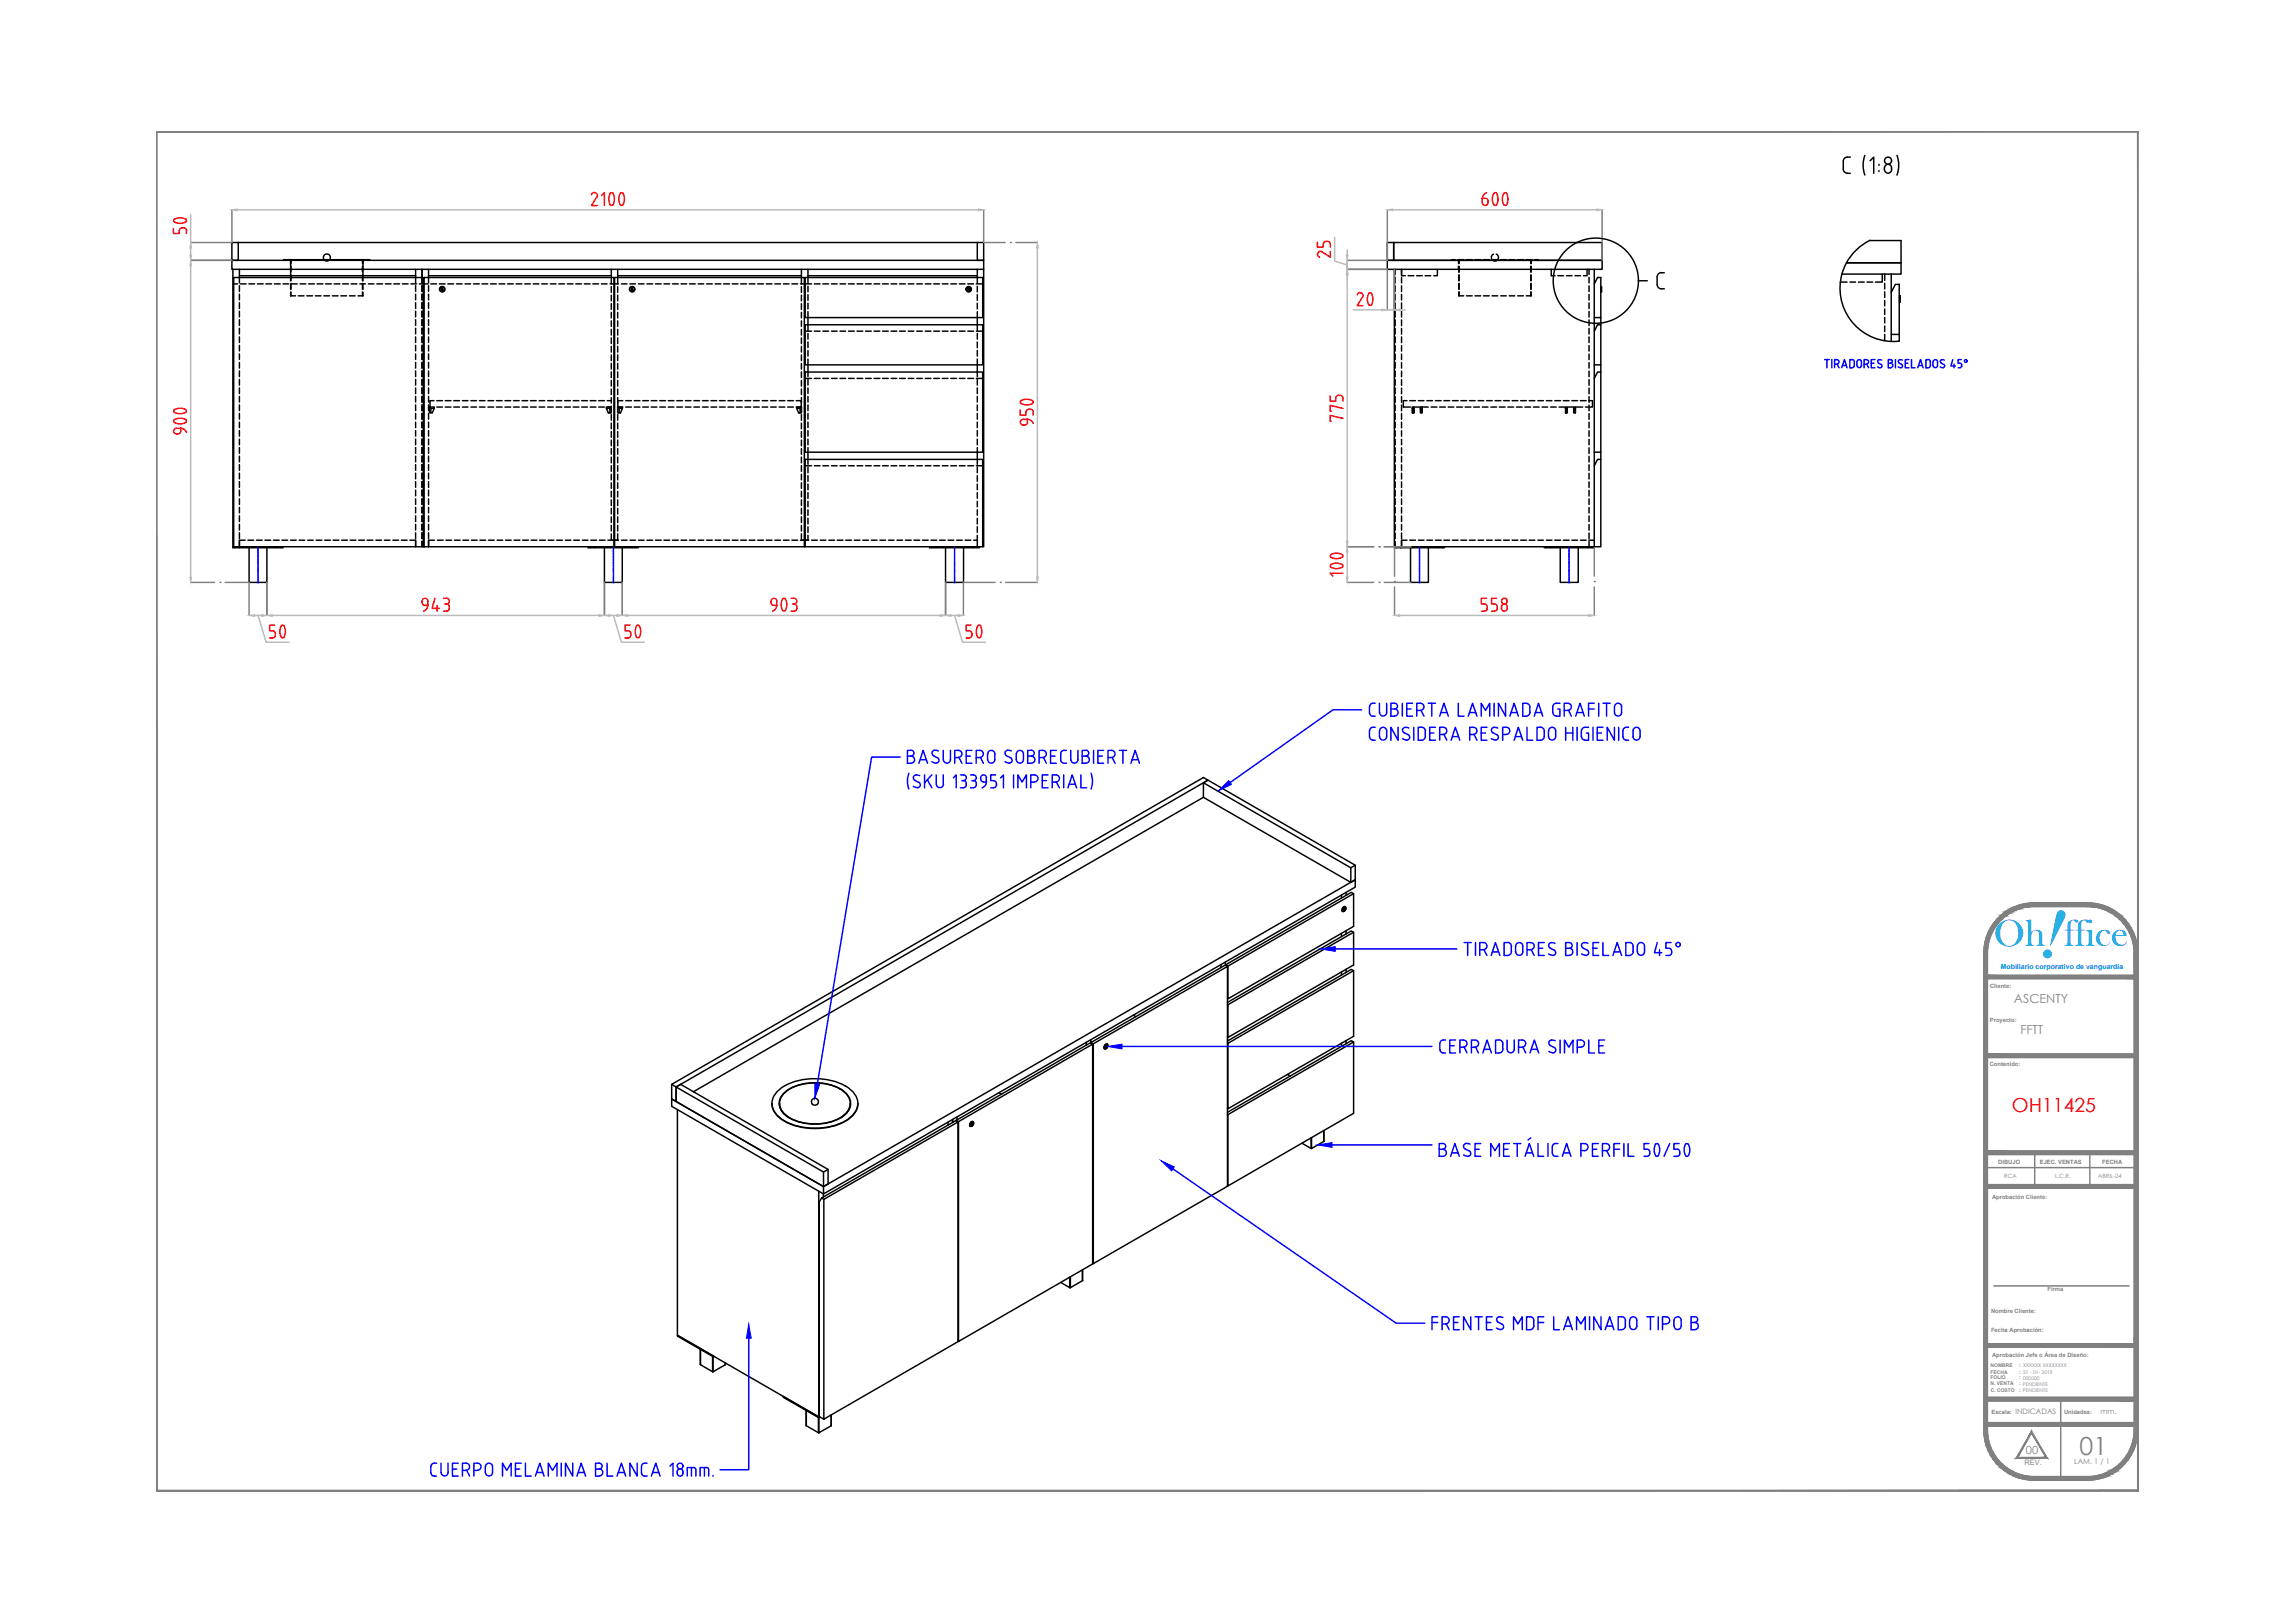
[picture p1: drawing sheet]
<svg xmlns="http://www.w3.org/2000/svg" width="297mm" height="210mm" viewBox="0 0 297 210" stroke-linecap="round" stroke-linejoin="round" font-family="sans-serif">
<defs><g id="words">
<text font-size="9.5" fill="#00a5dd" x="263.6" y="123.5" transform="rotate(19 263.6 123.5)">!</text>
<text font-size="6.2" fill="#00f" x="142.2" y="138.3">CERRADURA SIMPLE</text>
<text font-size="5" fill="#00a5dd" x="258" y="122.4">Oh ffice</text>
<text font-size="3.2" fill="#808080" x="269" y="188.2">01</text>
<text font-size="2.5" fill="#f00" x="260.3" y="143.9">OH11425</text>
<g font-size="1.6" fill="#808080">
<text x="260.5" y="129.7">ASCENTY</text>
<text x="261.4" y="133.9">FFTT</text>
</g>
<text font-size="1.5" fill="#808080" x="262.1" y="188.2">00</text>
<g font-size="1" fill="#808080">
<text x="260.7" y="183">INDICADAS</text>
<text x="271.8" y="183">mm.</text>
<text x="261.9" y="189.6">REV.</text>
<text x="268.4" y="189.5">LAM. 1 / 1</text>
</g>
<text font-size=".9" fill="#00a5dd" x="258.8" y="125.4">Mobiliario corporativo de vanguardia</text>
<g font-size=".8" fill="#808080">
<text x="257.5" y="127.8">Cliente:</text>
<text x="257.4" y="137.9">Contenido:</text>
<text x="257.4" y="132.3">Proyecto:</text>
<text x="257.7" y="155.1">Aprobación Cliente:</text>
<text x="258.5" y="150.6">DIBUJO</text>
<text x="259.3" y="152.4">RCA</text>
<text x="263.9" y="150.6">EJEC. VENTAS</text>
<text x="265.9" y="152.4">L.C.R.</text>
<text x="271.4" y="152.4">ABRIL-24</text>
<text x="272" y="150.6">FECHA</text>
<text x="264.9" y="167">Firma</text>
<text x="257.6" y="169.9">Nombre Cliente:</text>
<text x="257.6" y="172.3">Fecha Aprobación:</text>
<text x="257.7" y="175.6">Aprobación Jefe o Área de Diseño:</text>
<text x="257.6" y="183">Escala:</text>
<text x="267" y="183">Unidades:</text>
</g>
<g font-size=".6" fill="#808080">
<text x="257.5" y="177">NOMBRE</text>
<text x="257.5" y="177.8">FECHA</text>
<text x="257.5" y="178.5">FOLIO</text>
<text x="257.5" y="179.3">N. VENTA</text>
<text x="261.2" y="177">: XXXXXX XXXXXXXX</text>
<text x="261.2" y="177.8">: 21 - 01- 2019</text>
<text x="261.2" y="178.5">: 000000</text>
<text x="261.2" y="179.3">: PENDIENTE</text>
<text x="257.5" y="180.1">C. COSTO</text>
<text x="261.2" y="180.1">: PENDIENTE</text>
</g>
</g></defs>
<!-- layer: MD_Visible -->
<g fill="none" stroke="#000" stroke-width=".19">
<path d="M30 33.7h97.3v1.2h-97.3zM30 31.4h.8v2.3h-.8zM30.1 34.9v36h6.5v-.1M30.2 35.9h24.6v34.9h-24.6zM30.8 31.4h95.6M31 34.9v1M31 35.7h22.8M36.7 33.6h11.1zM37.6 33.6v.1M37.6 35.7v.2M41.9 33.6a.46 .46 0 0 1 .1-.6 .46 .46 0 0 1 .6 0 .46 .46 0 0 1 .1 .6M47 33.6v.1"/>
<path d="M47 35.7v.2M53.8 34.9v1M54.6 34.9v1M54.9 35.9h24.5v34.9h-24.5zM55.4 35.7h23.7M55.4 34.9v1M57.1 37.3v.1M57.1 37.3h.1v.1h.1M57.1 37.4l.1 .1v.1l.1-.1M57.2 37.5h.1M57.2 37.4v.1M57.3 37.4l-.1 .1"/>
<path d="M57.3 37.5h.1M57.3 37.4h.1M79.1 34.9v1M79.5 35.9h24.6v34.9h-24.6zM79.9 35.7h23.8M79.9 34.9v1M81.7 37.4l.1-.2v.2M81.7 37.4v.1M81.7 37.5h.1M81.8 37.5h.1M81.8 37.4l.1 .1M81.8 37.5v.1"/>
<path d="M81.9 37.4h.1M103.7 34.9v1M104.2 35.9h22.9v5.2h-22.9zM104.5 35.7h21.9M104.5 34.9v1M125.2 37.4l.1-.2 .1 .2M125.3 37.4v.1v.1l.1-.1M125.3 37.5h.1M125.3 37.4v.1M125.4 37.4l-.1 .1M125.4 37.4h.1M125.4 37.5h.1"/>
<path d="M126.4 31.4h.9v2.3h-.9zM126.4 34.9v1M127.3 34.9v35.9h-.2M179.5 33.7h27.8v1.2h-27.8zM179.5 31.4h.8v2.3h-.8zM180.3 31.4h27v2.3h-27zM180.4 34.9v35.9h25.9v-35.9M206.3 36.7l.4-.8h.4v34.9h-.8M207.1 37.1l.1 .7zM207.2 37.1v.1M207.2 37.2v.5M207.2 37.7h.1"/>
<path d="M238.9 34a6.9 6.9 0 0 0 5.8 10.2M238.9 34h7v1.5h-7.6M240 32.5a6.9 6.9 0 0 1 1.9-1.4h4v2.9h-7zM244.7 37.8l.5-1h.5v7.3l-1 .1M244.7 35.5v8.7M245.8 38.3v.8zM245.8 38.3h.1M245.8 38.3v.8M104.2 59.5h22.9v11.3h-22.9zM104.2 48.1h22.9v10.4h-22.9zM104.2 42h22.9v5.2h-22.9zM104.5 41.1v.9"/>
<path d="M104.5 47.2v.9M104.5 58.5v1M126.4 41.1v.9M126.4 47.2v.9M126.4 58.5v1M30.1 70.8h.1M32.2 70.9v4.5h2.3v-4.5M54.8 70.8h.1M76.1 70.8v.1h6.5v-.1M78.2 70.9v4.5h2.3v-4.5M79.4 70.8h.1M79.4 69.9h.1"/>
<path d="M104.1 70.8h.1M104.1 69.9h.1M120.3 70.8v.1h6.4v-.1M122.3 70.9v4.5h2.4v-4.5M180.4 70.8h6.5v.1h-6.5zM182.5 70.9v4.5h2.3v-4.5M199.8 70.8h6.5v.1h-6.5zM201.9 70.9v4.5h2.3v-4.5M155.7 101.3l.6-.3 19 11v1.8l-.5 .4-19.1-11zM155.7 101.3l19.1 11v1.9M155.7 103.2l-66 38.1M173.6 115.8v.4"/>
<path d="M173.7 118h.1M173.8 117.5l.3-.2a.4 .4 0 0 1-.4 .7l-.1-.2zM173.9 117.6h.1M173.9 117.7h.1M173.9 117.8h.1M173.9 117.7v.1M174 117.6l-.2 .1 .1-.2-.1 .1h.1M174 117.3l-.3 .3v.3a.32 .32 0 0 0 .3-.1 .32 .32 0 0 0 0-.4M174 117.3a.4 .4 0 0 0-.3 .6M174.1 115.5v.4M175.1 115.6l-16.2 9.4-.3-.1M175.3 112l-.5 .3"/>
<path d="M141.4 135.1l-.3-.1-17.4 10M158 124.8v.4M158.5 124.5v.4M158.5 124.9l16.3-9.4 .3 .1v4.3l-16.2 9.4v-4.3M158.8 134.7l16-9.3 .3 .2v8.5l-16.2 9.4v-8.5M158.8 129.7l16-9.2 .3 .1v4.3l-16.2 9.4v-4.3M158.8 125.1l-.3-.2-17.4 10.1M158.8 129.2l.1 .1M173.6 120.8v.4M173.6 125.8v.4M174.1 120.4v.5M174.1 125.4v.4"/>
<path d="M175.1 134.8l-16.2 9.4h-.1M175.1 125.6l-16.2 9.4h-.1M175.1 120.6l-16.2 9.4h-.1M86.9 140.3l68.8-39.7 .6 .4-68.8 39.7zM86.9 140.3v1.9l.6 .4v-1.9l19 11v1.9l-19-11v-1.9l.6-.4 19 11v1.9l-.6 .4M87.6 143.6v29.2l18.3 10.6v-29.3M99.9 142.8h.1M99.9 142.8a2.86 2.86 0 0 0 1.9 2.5 8.7 8.7 0 0 0 7.9-.4 2.59 2.59 0 0 0 1.3-2.1M100.8 141a8.3 8.3 0 0 1 7.8-.8 3.7 3.7 0 0 1 2.3 2 2.18 2.18 0 0 1-.8 2.4 8.3 8.3 0 0 1-7.8 .8 3.7 3.7 0 0 1-2.3-2 2.18 2.18 0 0 1 .8-2.4zM100.8 142.8h.1M100.8 142.8a2.21 2.21 0 0 0 1.4 1.9M101.6 141.3a6.8 6.8 0 0 1 7.7 0 1.81 1.81 0 0 1 0 3 6.8 6.8 0 0 1-7.7 0 1.81 1.81 0 0 1 0-3z"/>
<path d="M101.6 141.3a6.7 6.7 0 0 1 7.7 0 1.79 1.79 0 0 1 0 3 6.7 6.7 0 0 1-7.7 0 1.79 1.79 0 0 1 0-3zM106.3 155l.3 .2M106.5 154.5v.4M106.5 153.6l68.8-39.8v1l-68.8 39.7zM106.5 153.6l-19.6-11.4v1l19.6 11.3M107.1 151.3l-.6 .4M110 142.8h.1M110 142.8a2.21 2.21 0 0 1-1.3 1.9M111 142.8h.1M122.6 145.2v.4M123.2 144.9v.4M123.7 145l.3 .2"/>
<path d="M123.8 144.5v.4M123.9 145.2l-.3-.2-17.3 10-.3 .5v27.8l.6 .4v-28.5l17.3-10v28.4l-17.3 10.1M125.5 145.7v.1M125.6 145.3l.3-.1a.4 .4 0 0 1-.3 .6l-.1-.2zM125.7 145.4l.1-.1-.1 .1M125.7 145.4v.2M125.7 145.4h.1M125.7 145.6h.1M125.7 145.4v.1M125.7 145.5h.1M125.7 145.5v.1M125.8 145.5h.1"/>
<path d="M125.8 145.4h.1M125.8 145.2l-.2 .2v.3M125.9 145.1a.4 .4 0 0 0-.4 .6M125.9 145.2a.34 .34 0 0 1-.4 .5M129.2 141.4l.4 .2M158.8 143.9l16-9.2 .3 .1v9.3l-16.2 9.4v-9.3M158.8 153.4l.1 .1M158.8 143.4l.1 .1M168.5 147.9l1.1 .7M169.6 148.6h.1M171.3 146.3v1.4M171.3 147.7l-1.6 .9"/>
<path d="M87.6 172.8l4.6 2.6v.1l-4.6-2.6zM90.6 174.6v2M90.6 176.6l1.6 .9M92.2 177.5h.1M92.3 175.5h-.1M93.8 176.4v.2l-1.5 .9M93.9 176.6h-.1M123.9 173.6h.1v-28.4l17.4-10.1v28.5l-17.4 10M140 164.3v1.4M140.1 165.7l-1.7 .9-1.2-.6M141.4 163.5v-28.4l17.4-10v28.4l-17.4 10M101.3 180.7l4.6 2.7v.1l-4.6-2.7z"/>
<path d="M104.3 182.5v2M104.3 184.5l1.6 .9M105.9 185.4h.1M106 183.3l-.1 .1M106.1 183.4l-.2 .1M107.5 184.5l-1.6 .9M107.5 183.1v1.4M107.6 184.5h-.1"/>
<circle cx="57.2" cy="37.4" r=".31"/>
<circle cx="57.2" cy="37.4" r=".35"/>
<circle cx="81.8" cy="37.4" r=".31"/>
<circle cx="81.8" cy="37.4" r=".35"/>
<circle cx="125.3" cy="37.4" r=".31"/>
<circle cx="125.3" cy="37.4" r=".35"/>
<circle cx="105.4" cy="142.6" r=".46"/>
</g>
<!-- layer: MD_Hidden -->
<g fill="none" stroke="#000" stroke-width=".19">
<path d="M30.2 36.7h.5M31 35.9v.7M31 37v.7M31 38.1v.7M31 39.2v.7M31.1 36.7h.7M32.2 36.7h.7M33.3 36.7h.7M34.4 36.7h.7M35.5 36.7h.7M36.6 36.7h.7M37.6 37.8v.5h.6"/>
<path d="M37.6 33.7v2M37.6 35.9v.5M37.6 36.7v.8M37.6 33.6v.5M37.6 34.5v.7M37.6 35.6v.7M37.6 36.7v.7M37.6 37.8v.5M37.7 33.6h.1M37.7 36.7h.7M38.6 38.3h.7M38.8 36.7h.8"/>
<path d="M39.7 38.3h.7M39.9 36.7h.8M40.8 38.3h.7M41 36.7h.8M41.9 38.3h.7M41.9 33.6a.48 .48 0 0 0 .7 0M42.1 36.7h.8M43 38.3h.7M43.2 36.7h.8M44.1 38.3h.7M44.3 36.7h.8M45.2 38.3h.7"/>
<path d="M45.4 36.7h.8M46.6 36.7h.7M46.8 33.6h.1M46.9 33.6v.5M46.9 34.5v.7M46.9 35.6v.7M46.9 36.7v.7M46.9 37.8v.5M47 37.8v.5h-.7M47 33.7v2M47 35.9v.5M47 36.7v.8"/>
<path d="M47.7 36.7h.7M48.8 36.7h.7M49.9 36.7h.7M51 36.7h.7M52.1 36.7h.7M53.2 36.7h.7M53.8 35.9v.7M53.8 37v.7M53.8 38.1v.7M53.8 39.2v.7M54.3 36.7h.5M54.6 35.9v.7"/>
<path d="M54.6 37v.7M54.6 38.1v.7M54.6 39.2v.7M54.9 36.7h.5M55.4 35.9v.7M55.4 37v.7M55.4 38.1v.7M55.4 39.2v.7M55.7 36.7h.8M56.8 36.7h.8M57.9 36.7h.8M59.1 36.7h.7"/>
<path d="M60.2 36.7h.7M61.3 36.7h.7M62.4 36.7h.7M63.5 36.7h.7M64.6 36.7h.7M65.7 36.7h.7M66.8 36.7h.7M67.9 36.7h.7M69 36.7h.7M70.1 36.7h.7M71.2 36.7h.7M72.3 36.7h.7"/>
<path d="M73.4 36.7h.7M74.5 36.7h.7M75.6 36.7h.7M76.7 36.7h.7M77.8 36.7h.7M78.9 36.7h.5M79.1 35.9v.8M79.1 37.1v.7M79.1 38.2v.7M79.1 39.3v.7M79.5 36.7h.5M79.9 35.9v.8"/>
<path d="M79.9 37.1v.7M79.9 38.2v.7M79.9 39.3v.7M80.4 36.7h.7M81.5 36.7h.7M82.6 36.7h.7M83.7 36.7h.7M84.8 36.7h.7M85.9 36.7h.7M87 36.7h.7M88.1 36.7h.7M89.2 36.7h.7"/>
<path d="M90.3 36.7h.7M91.4 36.7h.7M92.5 36.7h.8M93.6 36.7h.8M94.7 36.7h.8M95.8 36.7h.8M96.9 36.7h.8M98 36.7h.8M99.1 36.7h.8M100.3 36.7h.7M101.4 36.7h.7M102.5 36.7h.7"/>
<path d="M103.6 36.7h.5M103.7 35.9v.8M103.7 37.1v.7M103.7 38.2v.7M103.7 39.3v.7M104.2 36.7h.8M104.5 35.9v.8M104.5 37v.8M104.5 38.1v.8M104.5 39.2v.8M105.4 36.7h.7M106.5 36.7h.7"/>
<path d="M107.6 36.7h.7M108.7 36.7h.7M109.8 36.7h.7M110.9 36.7h.7M112 36.7h.7M113.1 36.7h.7M114.2 36.7h.7M115.3 36.7h.7M116.4 36.7h.7M117.5 36.7h.7M118.6 36.7h.7M119.7 36.7h.7"/>
<path d="M120.8 36.7h.7M121.9 36.7h.7M123 36.7h.7M124.1 36.7h.7M125.2 36.7h.7M126.3 36.7h.8M126.4 35.9v.8M126.4 37v.8M126.4 38.1v.8M126.4 39.2v.8M180.5 34.9v.6M180.5 35.9v.7"/>
<path d="M180.5 37v.7M180.5 38.1v.7M180.5 39.2v.7M181.3 35.5v-.6v.8h.5M181.3 35.9v.7M181.3 37v.7M181.3 38.1v.7M181.3 39.2v.7M182.2 35.7h.7M183.3 35.7h.7M184.4 35.7h.7M186 34.9v.8h-.5"/>
<path d="M188.2 33.6h-.4h.4M188.6 33.6h.8M188.7 33.7v.4M188.7 34.5v.4M188.7 37.8v.5h.7M188.7 33.6v.5M188.7 34.5v.7M188.7 35.6v.7M188.7 36.7v.7M188.8 33.6v.5M188.8 34.5v.7M188.8 35.6v.7"/>
<path d="M188.8 36.7v.7M188.8 37.8v.5M188.8 33.6h.1M189.7 33.6h.8M189.7 38.3h.8M190.8 33.6h.8M190.8 38.3h.8M191.9 33.6h.8M191.9 38.3h.8M193 33.6h.8M193 38.3h.8M193.1 33.6a.48 .48 0 0 0 .6 0"/>
<path d="M193.2 32.9a.49 .49 0 0 0-.2 .7h.8a.46 .46 0 0 0-.2-.7M194.1 33.6h.8M194.1 38.3h.8M195.2 33.6h.8M195.2 38.3h.8M196.3 33.6h.8M196.3 38.3h.8M197.4 33.6h.8M198 33.6h.1M198 33.6v.5M198 34.5v.7M198 35.6v.7"/>
<path d="M198 36.7v.7M198 37.8v.5M198.1 34.5v.7M198.1 37.8v.5h-.7M198.1 33.6v.5M198.1 35.6v.7M198.1 36.7v.7M198.6 33.6h.4h-.4M200.7 34.9v.8h.5M201.5 35.7h.8M202.7 35.7h.7M203.8 35.7h.7"/>
<path d="M205.3 34.9v.8h-.4M205.6 34.9v.6M205.6 35.9v.7M205.6 37v.7M205.6 38.1v.7M205.6 39.2v.7M207.1 37.2h.1M207.1 37.4h.1M207.1 37.6h.1M238.1 36.5h.9M239.3 36.5h.8M240.4 36.5h.8"/>
<path d="M241.5 36.5h.8M243.5 35.5v1h-.9M243.8 35.5v.8M243.8 36.7v.7M243.8 37.8v.7M243.8 38.9v.7M243.8 40v.7M245.8 38.5h.1M245.8 38.6h.1M245.8 39h.1M245.8 38.9h.1M245.8 38.7h.1"/>
<path d="M31 40.3v.7M31 41.4v.7M31 42.5v.7M31 43.6v.7M31 44.7v.7M31 45.8v.7M31 46.9v.7M31 48v.7M31 49.1v.7M31 50.2v.7M31 51.3v.7M31 52.4v.7"/>
<path d="M31 53.5v.7M31 54.6v.7M31 55.7v.7M31 56.8v.8M31 57.9v.8M31 59v.8M53.8 40.3v.7M53.8 41.4v.7M53.8 42.5v.7M53.8 43.6v.7M53.8 44.7v.7M53.8 45.8v.7"/>
<path d="M53.8 46.9v.7M53.8 48v.7M53.8 49.1v.7M53.8 50.2v.7M53.8 51.3v.7M53.8 52.4v.7M53.8 53.5v.7M53.8 54.6v.7M53.8 55.7v.7M53.8 56.8v.8M53.8 57.9v.8M53.8 59v.8"/>
<path d="M54.6 40.3v.7M54.6 41.4v.7M54.6 42.5v.7M54.6 43.6v.7M54.6 44.7v.7M54.6 45.8v.7M54.6 46.9v.7M54.6 48v.7M54.6 49.1v.7M54.6 50.2v.7M54.6 51.3v.7M54.6 52.4v.7"/>
<path d="M54.6 53.5v.7M54.6 54.6v.7M54.6 55.7v.7M54.6 56.8v.8M54.6 57.9v.8M54.6 59v.8M55.4 40.3v.7M55.4 41.4v.7M55.4 42.5v.7M55.4 43.6v.7M55.4 44.7v.7M55.4 45.8v.7"/>
<path d="M55.4 46.9v.7M55.4 48v.7M55.4 49.1v.7M55.4 50.2v.7M55.4 51.3v.7M55.4 52.4v.7M55.4 53.5v.7M55.4 54.6v.7M55.4 55.7v.7M55.4 56.8v.8M55.4 57.9v.8M55.4 59v.8"/>
<path d="M56.1 52.7h-.5v.7h.3l.3-.6h-.5v.6M56.1 51.9h-.5v.8M56.2 52.7v.1M56.5 52.7h.7M56.5 51.9h.7M57.6 52.7h.7M57.6 51.9h.7M58.7 52.7h.7M58.7 51.9h.7M59.8 52.7h.7M59.8 51.9h.7M60.9 52.7h.7"/>
<path d="M60.9 51.9h.7M62 52.7h.7M62 51.9h.7M63.1 52.7h.8M63.1 51.9h.8M64.2 52.7h.8M64.2 51.9h.8M65.3 52.7h.8M65.3 51.9h.8M66.4 52.7h.8M66.4 51.9h.8M67.5 52.7h.8"/>
<path d="M67.5 51.9h.8M68.6 52.7h.8M68.6 51.9h.8M69.8 52.7h.7M69.8 51.9h.7M70.9 52.7h.7M70.9 51.9h.7M72 52.7h.7M72 51.9h.7M73.1 52.7h.7M73.1 51.9h.7M74.2 52.7h.7"/>
<path d="M74.2 51.9h.7M75.3 52.7h.7M75.3 51.9h.7M76.4 52.7h.7M76.4 51.9h.7M77.5 52.7h.7M77.5 51.9h.7M78.5 52.8v-.1h.6v.7h-.4l-.2-.6h.4v.6M78.6 52.7h.5M78.6 51.9h.5M79.1 40.4v.7M79.1 41.5v.7"/>
<path d="M79.1 42.6v.8M79.1 43.7v.8M79.1 44.8v.8M79.1 45.9v.8M79.1 47v.8M79.1 48.1v.8M79.1 49.2v.8M79.1 50.3v.8M79.1 51.4v.8M79.1 52.5v.8M79.1 53.7v.7M79.1 54.8v.7"/>
<path d="M79.1 55.9v.7M79.1 57v.7M79.1 58.1v.7M79.1 59.2v.7M79.9 40.4v.7M79.9 41.5v.7M79.9 42.6v.8M79.9 43.7v.8M79.9 44.8v.8M79.9 45.9v.8M79.9 47v.8M79.9 48.1v.8"/>
<path d="M79.9 49.2v.8M79.9 50.3v.8M79.9 51.4v1.9M79.9 53.7v.7M79.9 54.8v.7M79.9 55.9v.7M79.9 57v.7M79.9 58.1v.7M79.9 59.2v.7M79.9 52.7h.7M79.9 51.9h.7M80.5 52.8v-.1h-.6v.7h.4l.2-.6h-.4v.6"/>
<path d="M80.9 52.7h.8M80.9 51.9h.8M82 52.7h.8M82 51.9h.8M83.1 52.7h.8M83.1 51.9h.8M84.3 52.7h.7M84.3 51.9h.7M85.4 52.7h.7M85.4 51.9h.7M86.5 52.7h.7M86.5 51.9h.7"/>
<path d="M87.6 52.7h.7M87.6 51.9h.7M88.7 52.7h.7M88.7 51.9h.7M89.8 52.7h.7M89.8 51.9h.7M90.9 52.7h.7M90.9 51.9h.7M92 52.7h.7M92 51.9h.7M93.1 52.7h.7M93.1 51.9h.7"/>
<path d="M94.2 52.7h.7M94.2 51.9h.7M95.3 52.7h.7M95.3 51.9h.7M96.4 52.7h.7M96.4 51.9h.7M97.5 52.7h.7M97.5 51.9h.7M98.6 52.7h.7M98.6 51.9h.7M99.7 52.7h.7M99.7 51.9h.7"/>
<path d="M100.8 52.7h.7M100.8 51.9h.7M101.9 52.7h.7M101.9 51.9h.7M103 51.9h.7v.8h-.7M103.1 52.8v-.1h.6v.7h-.4l-.2-.6h.4v.6M103.7 40.4v.7M103.7 41.5v.7M103.7 42.6v.8M103.7 43.7v.8M103.7 44.8v.8M103.7 45.9v.8"/>
<path d="M103.7 47v.8M103.7 48.1v.8M103.7 49.2v.8M103.7 50.3v.8M103.7 51.4v.8M103.7 52.5v.8M103.7 53.7v.7M103.7 54.8v.7M103.7 55.9v.7M103.7 57v.7M103.7 58.1v.7M103.7 59.2v.7"/>
<path d="M104.2 49h.8M104.2 42.9h.8M104.5 40.3v.8M104.5 42v.8M104.5 43.2v.7M104.5 44.3v.7M104.5 45.4v.7M104.5 46.5v.7M104.5 48.1v.6M104.5 49.1v.7M104.5 50.2v.7M104.5 51.3v.7"/>
<path d="M104.5 52.4v.7M104.5 53.5v.7M104.5 54.6v.7M104.5 55.7v.7M104.5 56.8v.8M104.5 57.9v.6M104.5 59.5v.6M105.4 49h.7M105.4 42.9h.7M106.5 49h.7M106.5 42.9h.7M107.6 49h.7"/>
<path d="M107.6 42.9h.7M108.7 49h.7M108.7 42.9h.7M109.8 49h.7M109.8 42.9h.7M110.9 49h.7M110.9 42.9h.7M112 49h.7M112 42.9h.7M113.1 49h.7M113.1 42.9h.7M114.2 49h.7"/>
<path d="M114.2 42.9h.7M115.3 49h.7M115.3 42.9h.7M116.4 49h.7M116.4 42.9h.7M117.5 49h.7M117.5 42.9h.7M118.6 49h.7M118.6 42.9h.7M119.7 49h.7M119.7 42.9h.7M120.8 49h.7"/>
<path d="M120.8 42.9h.7M121.9 49h.7M121.9 42.9h.7M123 49h.7M123 42.9h.7M124.1 49h.7M124.1 42.9h.7M125.2 49h.7M125.2 42.9h.7M126.3 49h.8M126.3 42.9h.8M126.4 40.3v.8"/>
<path d="M126.4 42v.8M126.4 43.2v.7M126.4 44.3v.7M126.4 45.4v.7M126.4 46.5v.7M126.4 48.1v.6M126.4 49.1v.7M126.4 50.2v.7M126.4 51.3v.7M126.4 52.4v.7M126.4 53.5v.7M126.4 54.6v.7"/>
<path d="M126.4 55.7v.7M126.4 56.8v.8M126.4 57.9v.6M126.4 59.5v.6M180.5 40.3v.7M180.5 41.4v.7M180.5 42.5v.7M180.5 43.6v.7M180.5 44.7v.7M180.5 45.8v.7M180.5 46.9v.7M180.5 48v.8"/>
<path d="M180.5 49.1v.8M180.5 50.2v.8M180.5 51.3v.8M180.5 52.4v.8M180.5 53.5v.8M180.5 54.6v.8M180.5 55.7v.8M180.5 56.8v.8M180.5 57.9v.8M180.5 59v.8M181.3 40.3v.7M181.3 41.4v.7"/>
<path d="M181.3 42.5v.7M181.3 43.6v.7M181.3 44.7v.7M181.3 45.8v.7M181.3 46.9v.7M181.3 48v.8M181.3 49.1v.8M181.3 50.2v.8M181.3 51.3v.8M181.3 52.4v.8M181.3 53.5v.8M181.3 54.6v.8"/>
<path d="M181.3 55.7v.8M181.3 56.8v.8M181.3 57.9v.8M181.3 59v.8M182 51.9h-.4v.8h.9M182.4 51.9h.7M182.7 52.8v-.1h.2v.1M182.8 52.8h-.1v.6h.1M182.8 53.4h.1M182.8 52.7h1M182.9 52.8v.6v-.6h-.1v.6M183.5 51.9h.7"/>
<path d="M183.8 52.7h.2v.7h-.2zM183.8 52.8h.1M183.9 53.4v-.6v.6M183.9 52.8h.1M184 52.7h.8M184.6 51.9h.7M185.2 52.7h.7M185.7 51.9h.7M186.3 52.7h.7M186.8 51.9h.7M187.4 52.7h.7M187.9 51.9h.7"/>
<path d="M188.5 52.7h.7M189 51.9h.7M189.6 52.7h.7M190.1 51.9h.7M190.7 52.7h.7M191.2 51.9h.7M191.8 52.7h.7M192.3 51.9h.7M192.9 52.7h.7M193.4 51.9h.8M194 52.7h.7M194.5 51.9h.8"/>
<path d="M195.1 52.7h.7M195.6 51.9h.8M196.2 52.7h.7M196.7 51.9h.8M197.3 52.7h.7M197.8 51.9h.8M198.4 52.7h.7M199 51.9h.7M199.5 52.7h.7M200.1 51.9h.7M200.6 52.7h.7M201.2 51.9h.7"/>
<path d="M201.7 52.7h.7M202.3 51.9h.7M202.5 52.8v-.1h.3v.1M202.6 52.8v.6M202.6 53.4h.1M202.7 52.8h.1v.6h-.1v-.6h-.1v.6M202.8 52.7h.8M203.4 51.9h.7M203.6 52.7h.2v.7h-.2zM203.6 52.8h.1M203.6 53.4v-.6h.1v.6M203.7 52.8h.1"/>
<path d="M203.8 52.7h1M204.5 51.9h.7M205.6 51.9h.4v.8h-.9M205.6 40.3v.7M205.6 41.4v.7M205.6 42.5v.7M205.6 43.6v.7M205.6 44.7v.7M205.6 45.8v.7M205.6 46.9v.7M205.6 48v.8M205.6 49.1v.8"/>
<path d="M205.6 50.2v.8M205.6 51.3v.8M205.6 52.4v.8M205.6 53.5v.8M205.6 54.6v.8M205.6 55.7v.8M205.6 56.8v.8M205.6 57.9v.8M205.6 59v.8M206.3 58.5h.8M206.3 47.2h.8M206.3 41.1h.8"/>
<path d="M207.1 59.5h-.4l-.4 .8M207.1 48.1h-.4l-.4 .9M207.1 42h-.4l-.4 .9M243.8 41.1v.7M243.8 42.2v.7M243.8 43.3v.8M244.7 43.3h1M30.4 70.8v.1M31 60.1v.8M31 61.2v.8M31 62.3v.8M31 63.4v.8"/>
<path d="M31 64.6v.7M31 65.7v.7M31 66.8v.7M31 67.9v.7M31 69v.7M31.7 69.9h-.7v1M32.1 69.9h.7M33.2 69.9h.7M34.3 69.9h.7M35.4 69.9h.7M35.8 70.8v.1M36.4 70.8v.1"/>
<path d="M36.5 69.9h.7M37.6 69.9h.7M38.7 69.9h.7M39.8 69.9h.7M40.9 69.9h.7M42 69.9h.7M43.1 69.9h.7M44.2 69.9h.7M45.3 69.9h.7M46.4 69.9h.7M47.5 69.9h.7M48.6 69.9h.7"/>
<path d="M49.7 69.9h.7M50.8 69.9h.8M51.9 69.9h.8M53 69.9h.8v.9M53.8 60.1v.8M53.8 61.2v.8M53.8 62.3v.8M53.8 63.4v.8M53.8 64.6v.7M53.8 65.7v.7M53.8 66.8v.7M53.8 67.9v.7"/>
<path d="M53.8 69v.7M54.6 60.1v.8M54.6 61.2v.8M54.6 62.3v.8M54.6 63.4v.8M54.6 64.6v.7M54.6 65.7v.7M54.6 66.8v.7M54.6 67.9v.7M54.6 69v.7M54.6 70.1v.7M55.4 60.1v.8"/>
<path d="M55.4 61.2v.8M55.4 62.3v.8M55.4 63.4v.8M55.4 64.6v.7M55.4 65.7v.7M55.4 66.8v.7M55.4 67.9v.7M55.4 69v.7M56.2 69.9h-.8v.9M56.6 69.9h.7M57.7 69.9h.7M58.8 69.9h.7"/>
<path d="M59.9 69.9h.7M61 69.9h.7M62.1 69.9h.7M63.2 69.9h.7M64.3 69.9h.7M65.4 69.9h.7M66.5 69.9h.8M67.6 69.9h.8M68.7 69.9h.8M69.8 69.9h.8M70.9 69.9h.8M72 69.9h.8"/>
<path d="M73.1 69.9h.8M74.2 69.9h.8M75.3 69.9h.8M76.4 70.8v.1M76.4 69.9h.8M76.9 70.8v.1M77.5 69.9h.8M78.6 69.9h.8M79.1 60.3v.7M79.1 61.4v.7M79.1 62.5v.7M79.1 63.6v.7"/>
<path d="M79.1 64.7v.7M79.1 65.8v.7M79.1 66.9v.7M79.1 68v.7M79.1 69.1v.8M79.5 69.9h.5M79.9 60.3v.7M79.9 61.4v.7M79.9 62.5v.7M79.9 63.6v.7M79.9 64.7v.7M79.9 65.8v.7"/>
<path d="M79.9 66.9v.7M79.9 68v.7M79.9 69.1v.8M80.4 69.9h.7M81.5 69.9h.7M81.8 70.8v.1M82.3 70.8v.1M82.6 69.9h.7M83.7 69.9h.7M84.8 69.9h.7M85.9 69.9h.7M87 69.9h.7"/>
<path d="M88.1 69.9h.7M89.2 69.9h.7M90.3 69.9h.7M91.4 69.9h.7M92.5 69.9h.8M93.6 69.9h.8M94.7 69.9h.8M95.8 69.9h.8M96.9 69.9h.8M98 69.9h.8M99.1 69.9h.8M100.3 69.9h.7"/>
<path d="M101.4 69.9h.7M102.5 69.9h.7M103.6 69.9h.5M103.7 60.3v.7M103.7 61.4v.7M103.7 62.5v.7M103.7 63.6v.7M103.7 64.7v.7M103.7 65.8v.7M103.7 66.9v.7M103.7 68v.7M103.7 69.1v.8"/>
<path d="M104.2 69.9h.4M104.2 60.3h.8M104.5 60.4v.8M104.5 61.5v.8M104.5 62.6v.8M104.5 63.7v.8M104.5 64.9v.7M104.5 66v.7M104.5 67.1v.7M104.5 68.2v.7M104.5 69.3v.6M105 69.9h.7"/>
<path d="M105.4 60.3h.7M106.1 69.9h.7M106.5 60.3h.7M107.2 69.9h.8M107.6 60.3h.7M108.3 69.9h.8M108.7 60.3h.7M109.4 69.9h.8M109.8 60.3h.7M110.5 69.9h.8M110.9 60.3h.7M111.6 69.9h.8"/>
<path d="M112 60.3h.7M112.7 69.9h.8M113.1 60.3h.7M113.8 69.9h.8M114.2 60.3h.7M114.9 69.9h.8M115.3 60.3h.7M116 69.9h.8M116.4 60.3h.7M117.1 69.9h.8M117.5 60.3h.7M118.2 69.9h.8"/>
<path d="M118.6 60.3h.7M119.3 69.9h.8M119.7 60.3h.7M120.4 69.9h.8M120.5 70.8v.1M120.8 60.3h.7M121.1 70.8v.1M121.5 69.9h.8M121.9 60.3h.7M122.6 69.9h.8M123 60.3h.7M123.8 69.9h.7"/>
<path d="M124.1 60.3h.7M124.9 69.9h.7M125.2 60.3h.7M125.9 70.8v.1M126 69.9h.4M126.3 60.3h.8M126.4 60.4v.8M126.4 61.5v.8M126.4 62.6v.8M126.4 63.7v.8M126.4 64.9v.7M126.4 66v.7"/>
<path d="M126.4 67.1v.7M126.4 68.2v.7M126.4 69.3v1.5M126.5 70.8v.1M180.5 60.1v.8M180.5 61.2v.8M180.5 62.3v.8M180.5 63.5v.7M180.5 64.6v.7M180.5 65.7v.7M180.5 66.8v.7M180.5 67.9v.7"/>
<path d="M180.5 69v.7M180.5 70.1v.7M180.7 70.8v.1M181.2 70.8v.1M181.3 60.1v.8M181.3 61.2v.8M181.3 62.3v.8M181.3 63.5v.7M181.3 64.6v.7M181.3 65.7v.7M181.3 66.8v.7M181.3 67.9v.7"/>
<path d="M181.3 69v.7M182 69.9h-.7v.9M182.4 69.9h.7M183.5 69.9h.7M184.6 69.9h.7M185.7 69.9h.7M186.1 70.8v.1M186.6 70.8v.1M186.8 69.9h.7M187.9 69.9h.7M189 69.9h.7M190.1 69.9h.7"/>
<path d="M191.2 69.9h.7M192.3 69.9h.7M193.4 69.9h.8M194.5 69.9h.8M195.6 69.9h.8M196.7 69.9h.8M197.8 69.9h.8M199 69.9h.7M200 70.8v.1M200.1 69.9h.7M200.6 70.8v.1M201.2 69.9h.7"/>
<path d="M202.3 69.9h.7M203.4 69.9h.7M204.5 69.9h.7M205.4 70.8v.1M205.6 69.9h.7M205.6 60.1v.8M205.6 61.2v.8M205.6 62.3v.8M205.6 63.5v.7M205.6 64.6v.7M205.6 65.7v.7M205.6 66.8v.7"/>
<path d="M205.6 67.9v.7M205.6 69v.7M205.6 70.1v.7M206 70.8v.1"/>
</g>
<!-- layer: MD_Visible Narrow -->
<g fill="none" stroke="#000" stroke-width=".19">
<path d="M173.8 117.6h.1M173.8 117.7h.1M173.9 117.6h.1M173.9 117.7h.1M173.9 117.4h.1l.1 .2-.2 .3h-.1l-.1-.1zM125.7 145.6h.1M125.7 145.5h.1M125.7 145.5v.1M125.7 145.4l.1 .1M125.7 145.3l.2-.1v.2l-.2 .3h-.1l-.1-.1zM169.6 147.2v1.4M169.7 147.2v1.4"/>
<path d="M171.3 146.3v1.4M90.6 174.6v2M92.2 175.5v2M92.3 175.5v2M93.8 176.4v.2M138.4 165.3v1.3M138.5 165.2v1.4M140 164.3v1.4M104.3 182.5v2M105.9 183.4v2M107.5 183.1v1.4"/>
</g>
<g fill="#808080" stroke="#808080" stroke-width=".13">
<path d="M20.2 193h256.4l-.1-.1zM20.2 193l.1-.1h256.2zM20.2 17v176l.1-.1zM20.2 17l.1 .1v175.8zM20.2 17l.1 .1 256.3-.1zM20.3 17.1l256.3-.1-.1 .1zM276.5 17.1l.1 175.9v-176zM276.5 17.1l.1 175.9-.1-.1z"/>
<path d="M263.3 116.9h7.3zM262.6 116.9h8z"/>
<path d="M262.6 116.9l8.7 .1-.7-.1zM261.9 117l.7-.1 8.7 .1z"/>
<path d="M261.9 117l10 .1-.6-.1zM261.3 117.1l.6-.1 10 .1z"/>
<path d="M261.3 117.1l11.2 .2-.6-.2zM260.7 117.3l.6-.2 11.2 .2z"/>
<path d="M269.9 117.3h2.6zM269.9 117.3h2.6z"/>
<path d="M260.7 117.3h2.6zM260.7 117.3h1.9z"/>
<path d="M270.6 117.3l2 .1zM270.6 117.3l2 .1z"/>
<path d="M260.7 117.3h1.9zM260.6 117.4h1.9z"/>
<path d="M270.7 117.4h2zM270.7 117.4h2z"/>
<path d="M260.6 117.4h1.9zM260.5 117.4h1.4z"/>
<path d="M271.3 117.4l1.8 .2-.4-.2zM271.3 117.4l1.8 .2h-1.2z"/>
<path d="M260.5 117.4l.8 .2 .6-.2zM260.1 117.6l.4-.2 .8 .2z"/>
<path d="M271.9 117.6l1.3 .1zM271.9 117.6l1.3 .1z"/>
<path d="M260.1 117.6h1.2zM260 117.7h1.2z"/>
<path d="M272.1 117.7l1.4 .1-.3-.1zM272.1 117.7l1.4 .1h-.9z"/>
<path d="M260 117.7l.6 .1 .6-.1zM259.7 117.8l.3-.1 .6 .1z"/>
<path d="M272.6 117.8l1.2 .2-.3-.2zM272.6 117.8l1.2 .2h-.9z"/>
<path d="M259.7 117.8l.6 .2 .3-.2zM259.4 118l.3-.2 .6 .2z"/>
<path d="M272.9 118l1.1 .2-.2-.2zM272.9 118l1.1 .2h-.8z"/>
<path d="M259.4 118l.6 .2 .3-.2zM259.2 118.2l.2-.2 .6 .2z"/>
<path d="M273.2 118.2l1.1 .2-.3-.2zM273.2 118.2l1.1 .2h-.7z"/>
<path d="M259.2 118.2l.4 .2 .4-.2zM258.9 118.4l.3-.2 .4 .2z"/>
<path d="M273.6 118.4l.9 .2-.2-.2zM273.6 118.4l.9 .2h-.7z"/>
<path d="M258.9 118.4l.6 .2 .1-.2zM258.9 118.4l.6 .2h-.8z"/>
<path d="M273.8 118.6l1 .3-.3-.3zM273.8 118.6l1 .3h-.6z"/>
<path d="M258.7 118.6l.3 .3 .5-.3zM258.4 118.9l.3-.3 .3 .3z"/>
<path d="M274.2 118.9l.7 .1-.1-.1zM274.2 118.9l.7 .1h-.6z"/>
<path d="M258.4 118.9l.5 .1 .1-.1zM258.4 118.9l.5 .1h-.6z"/>
<path d="M274.3 119l1 .5-.4-.5zM274.3 119l1 .5h-.6z"/>
<path d="M258.3 119l.2 .5 .4-.5zM258.3 119l.2 .5h-.6z"/>
<path d="M274.7 119.5h.6zM274.7 119.5h.6z"/>
<path d="M257.9 119.5h.6zM257.9 119.5h.6h-.6z"/>
<path d="M274.7 119.5l1 .5-.4-.5zM274.7 119.5l1 .5h-.6z"/>
<path d="M257.9 119.5l.2 .5 .4-.5zM257.9 119.5l.2 .5h-.6z"/>
<path d="M275.1 120l.6 .1zM275.1 120l.6 .1z"/>
<path d="M257.5 120h.6zM257.5 120l.6 .1z"/>
<path d="M275.2 120.1l.8 .5-.3-.5zM275.2 120.1l.8 .5h-.5z"/>
<path d="M257.5 120.1l.3 .5 .3-.5zM257.5 120.1l.3 .5h-.6z"/>
<path d="M275.5 120.6l.5 .1zM275.5 120.6l.5 .1z"/>
<path d="M257.2 120.6h.6zM257.2 120.6l.5 .1z"/>
<path d="M275.5 120.7l.7 .6-.2-.6zM275.5 120.7l.7 .6h-.5z"/>
<path d="M257.2 120.7l.3 .6 .2-.6zM257.2 120.7l.3 .6h-.5z"/>
<path d="M275.7 121.3h.5zM275.7 121.3h.5z"/>
<path d="M257 121.3h.5zM257 121.3h.5z"/>
<path d="M275.7 121.3l.7 .7-.2-.7zM275.7 121.3l.7 .7h-.5z"/>
<path d="M257 121.3l.3 .7 .2-.7zM257 121.3l.3 .7h-.5z"/>
<path d="M275.9 122h.5zM275.9 122h.5z"/>
<path d="M256.8 122h.5zM256.8 122h.5z"/>
<path d="M275.9 122l.6 .7-.1-.7zM275.9 122l.6 .7h-.4z"/>
<path d="M256.8 122l.4 .7 .1-.7zM256.8 122l.4 .7h-.5z"/>
<path d="M276.1 122.7h.4zM276.1 122.7h.4z"/>
<path d="M256.7 122.7h.5zM256.7 122.7h.5z"/>
<path d="M276.1 122.7l.5 .6-.1-.6zM276.1 122.7l.5 .6h-.5z"/>
<path d="M256.7 122.7l.4 .6 .1-.6zM256.7 122.7l.4 .6h-.4z"/>
<path d="M276.1 123.3l.5 49.8v-49.8zM276.1 123.3l.5 49.8h-.5z"/>
<path d="M256.7 123.3l.4 49.8v-49.8zM256.7 123.3l.4 49.8h-.4z"/>
<path d="M276.1 173.1l.5 12v-12zM276.1 173.1l.5 12h-.5z"/>
<path d="M256.7 173.1l.4 12v-12zM256.7 173.1l.4 12h-.4z"/>
<path d="M276.1 185.1l.4 .7 .1-.7zM276.1 185.1l.4 .7h-.4z"/>
<path d="M256.7 185.1l.5 .7-.1-.7zM256.7 185.1l.5 .7h-.5z"/>
<path d="M276.1 185.8h.4zM276.1 185.8h.4z"/>
<path d="M256.7 185.8h.5zM256.7 185.8h.5z"/>
<path d="M276.1 185.8l.3 .7 .1-.7zM276.1 185.8l.3 .7h-.5z"/>
<path d="M256.7 185.8l.6 .7-.1-.7zM256.7 185.8l.6 .7h-.5z"/>
<path d="M275.9 186.5h.5zM275.9 186.5h.5z"/>
<path d="M256.8 186.5h.5zM256.8 186.5h.5z"/>
<path d="M275.9 186.5l.3 .6 .2-.6zM275.9 186.5l.3 .6h-.5z"/>
<path d="M256.8 186.5l.7 .6-.2-.6zM256.8 186.5l.7 .6h-.5z"/>
<path d="M275.7 187.1h.5zM275.7 187.1h.5z"/>
<path d="M257 187.1h.5zM257 187.1h.5z"/>
<path d="M275.7 187.1l.3 .6 .2-.6zM275.7 187.1l.3 .6h-.5z"/>
<path d="M257 187.1l.7 .6-.2-.6zM257 187.1l.7 .6h-.5z"/>
<path d="M275.5 187.7h.5zM275.5 187.7l.5 .1z"/>
<path d="M257.2 187.7l.6 .1zM257.2 187.7l.6 .1z"/>
<path d="M275.5 187.8l.2 .5 .3-.5zM275.5 187.8l.2 .5h-.5z"/>
<path d="M257.2 187.8l.9 .5-.3-.5zM257.2 187.8l.9 .5h-.6z"/>
<path d="M275.2 188.3h.5zM275.2 188.3l.5 .1z"/>
<path d="M257.5 188.3l.6 .1zM257.5 188.3l.6 .1z"/>
<path d="M275.1 188.4l.2 .5 .4-.5zM275.1 188.4l.2 .5h-.6z"/>
<path d="M257.5 188.4l1 .5-.4-.5zM257.5 188.4l1 .5h-.6z"/>
<path d="M274.7 188.9h.6zM274.7 188.9h.6z"/>
<path d="M257.9 188.9h.6zM257.9 188.9h.6z"/>
<path d="M274.7 188.9l.2 .5 .4-.5zM274.7 188.9l.2 .5h-.6z"/>
<path d="M257.9 188.9l1 .5-.4-.5zM257.9 188.9l1 .5h-.6z"/>
<path d="M274.3 189.4h.6zM274.2 189.5h.6z"/>
<path d="M258.3 189.4l.7 .1zM258.3 189.4l.7 .1z"/>
<path d="M274.2 189.5l.3 .4 .3-.4zM273.8 189.9l.4-.4 .3 .4z"/>
<path d="M258.4 189.5l1.1 .4-.5-.4zM258.4 189.5l1.1 .4h-.8z"/>
<path d="M273.8 189.9l.5 .1 .2-.1zM273.6 190l.2-.1 .5 .1z"/>
<path d="M258.7 189.9l.9 .1-.1-.1zM258.7 189.9l.9 .1h-.7z"/>
<path d="M273.6 190l.4 .2 .3-.2zM273.2 190.2l.4-.2 .4 .2z"/>
<path d="M258.9 190l1.1 .2-.4-.2zM258.9 190l1.1 .2h-.8z"/>
<path d="M273.2 190.2l.6 .2 .2-.2zM272.9 190.4l.3-.2 .6 .2z"/>
<path d="M259.2 190.2l1.1 .2-.3-.2zM259.2 190.2l1.1 .2h-.9z"/>
<path d="M272.9 190.4l.6 .2 .3-.2zM272.6 190.6l.3-.2 .6 .2z"/>
<path d="M259.4 190.4l1.2 .2-.3-.2zM259.4 190.4l1.2 .2h-.9z"/>
<path d="M272.6 190.6l.6 .2 .3-.2zM272.1 190.8l.5-.2 .6 .2z"/>
<path d="M259.7 190.6l1.5 .2-.6-.2zM259.7 190.6l1.5 .2h-1.2z"/>
<path d="M272.1 190.8h1.1zM271.9 190.8h1.2z"/>
<path d="M260 190.8h1.3zM260 190.8h1.3z"/>
<path d="M271.9 190.8l.8 .2 .4-.2zM271.3 191l.6-.2 .8 .2z"/>
<path d="M260.1 190.8l1.8 .2-.6-.2zM260.1 190.8l1.8 .2h-1.4z"/>
<path d="M271.3 191l1.3 .1 .1-.1zM270.7 191.1l.6-.1 1.3 .1z"/>
<path d="M260.5 191l2 .1zM260.5 191l2 .1h-1.9z"/>
<path d="M270.7 191.1h1.9zM270.6 191.1h1.9z"/>
<path d="M260.6 191.1h2zM260.6 191.1h2z"/>
<path d="M270.6 191.1h1.9zM269.9 191.1h2.6z"/>
<path d="M260.7 191.1h2.6zM260.7 191.1h2.6z"/>
<path d="M260.7 191.1l11.2 .2 .6-.2zM260.7 191.1l11.2 .2h-10.6z"/>
<path d="M261.3 191.3l10 .1 .6-.1zM261.3 191.3l10 .1h-9.4z"/>
<path d="M261.9 191.4l8.7 .2 .7-.2zM261.9 191.4l8.7 .2h-8z"/>
<path d="M262.6 191.6h8zM262.6 191.6h7.3z"/>
<path d="M257.1 148.9l19 .5v-.5zM257.1 148.9l19 .5h-19z"/>
<path d="M257.1 184.1l19 .5v-.5zM257.1 184.1l19 .5h-19z"/>
<path d="M262.8 185.2v.3l2.1 3.2zM262.8 185.5l2.1 3.2-.3-.1zM260.8 188.7h4.1l-.3-.1zM260.8 188.7l.3-.1h3.5zM262.8 185.2l-2 3.5 .3-.1zM262.8 185.2v.3l-1.7 3.1z"/>
<path d="M257.1 153.3l19 .5v-.5zM257.1 153.3l19 .5h-19z"/>
<path d="M257.1 180.8l19 .5v-.5zM257.1 180.8l19 .5h-19z"/>
<path d="M257.1 136.4l19 .5v-.5zM257.1 136.4l19 .5h-19z"/>
<path d="M257.1 126.2l19 .5v-.5zM257.1 126.2l19 .5h-19z"/>
<path d="M257.1 173.9l19 .4v-.4zM257.1 173.9l19 .4h-19z"/>
<path d="M20.2 193h256.4v-.1zM20.2 192.9h256.4l-256.4 .1z"/>
</g>
<g fill="none" stroke="#808080" stroke-width=".19">
<path d="M263.3 117.3h6.6M263.3 116.9h6.6M263.3 117.3a6 6 0 0 0-6.2 6v61.8a6 6 0 0 0 6.2 6M263.3 116.8a6.5 6.5 0 0 0-6.6 6.5v61.8a6.5 6.5 0 0 0 6.6 6.4M269.9 116.8a6.5 6.5 0 0 1 6.7 6.5v61.8a6.5 6.5 0 0 1-6.7 6.4M269.9 117.3a6 6 0 0 1 6.2 6v61.8a6 6 0 0 1-6.2 6M257.1 136.4h19v.5h-19M257.1 126.2h19v.5h-19M257.1 148.9h19v.5h-19M257.1 153.3h19v.5h-19M257.1 151.1h19M263.2 149.4v3.9"/>
<path d="M270.4 149.4v3.9M257.1 173.9h19M257.1 174.3h19M257.9 166.4h17.5M257.1 184.6h19M257.1 184.1h19M257.1 180.8h19M257.1 181.3h19M263.3 191.1h6.6M263.3 191.6h6.6M266.6 181.3v2.8M266.6 184.6v6.5"/>
</g>
<!-- layer: 0H_COTAS -->
<g fill="none" stroke="#808080" stroke-width=".19">
<path d="M24.7 33.7h5.3M30 27.1v4.3h-5.3M127.3 27.1v4.3h2.7M130.7 31.4h.1M131.4 31.4h2.8M174.3 34.9h5.2v5.2M179.5 27.1v6.6h-5.2M180.4 34.9v5.2M207.3 27.1v6.6M24.7 75.4h3.1M28.5 75.4h.1M29.1 75.4h3.1v4.2"/>
<path d="M34.5 75.4v4.2M78.2 75.4v4.2M80.5 75.4v4.2M122.3 75.4v4.2M128.7 75.4h-4.1v4.2M129.4 75.4h.1M130.1 75.4h4.1M174.3 75.4h3.4M174.3 70.8h3.4M178.4 75.4h.1M178.4 70.8h.1M179.1 75.4h3.4"/>
<path d="M179.1 70.8h3.4M180.4 75.3h.1M180.4 70.9v3.7M180.4 76v3.6M206.3 75.3h.1M206.3 70.9v3.7M206.3 76v3.6"/>
</g>
<g fill="none" stroke="#bababa" stroke-width=".19">
<path d="M24.7 27.7v3.7M24.7 32.1v.9M24.7 34.4v40.3M30.7 27.1h95.9M134.2 32.1v42.6M172.7 30.7v3.1l1.6 .5M174.3 34.9v-1.2v1.2M174.3 32.3v.7M174.3 35.6v34.5M180.2 27.1h26.4M175.1 40.1h3.7M179.5 40.1h.9"/>
<path d="M181.1 40.1h.7M32.9 79.6h1M33.4 79.6l1 3.5h3M35.2 79.6h42.3M78.9 79.6h.9M79.4 79.6l1 3.5h3M81.2 79.6h40.4M123 79.6h1M123.5 79.6l1 3.5h3M174.3 71.4v3.3M181.1 79.6h24.5"/>
</g>
<g fill="#bababa" stroke="#bababa" stroke-width=".13">
<path d="M24.6 74.7h.2l-.1 .7z"/>
<path d="M24.7 33.7l.1 .7h-.2z"/>
<path d="M30 27.1l.7-.1v.3z"/>
<path d="M126.6 27l.7 .1-.7 .2z"/>
<path d="M134.1 74.7h.2l-.1 .7z"/>
<path d="M134.2 31.4l.1 .7h-.2z"/>
<path d="M24.6 33h.2l-.1 .7z"/>
<path d="M24.7 31.4l.1 .7h-.2z"/>
<path d="M34.5 79.6l.7-.1v.3z"/>
<path d="M77.5 79.5l.7 .1-.7 .2z"/>
<path d="M78.2 79.6l.7-.1v.3z"/>
<path d="M79.8 79.5l.7 .1-.7 .2z"/>
<path d="M80.5 79.6l.7-.1v.3z"/>
<path d="M121.6 79.5l.7 .1-.7 .2z"/>
<path d="M122.3 79.6l.7-.1v.3z"/>
<path d="M124 79.5l.6 .1-.6 .2z"/>
<path d="M33.9 79.5l.6 .1-.6 .2z"/>
<path d="M32.2 79.6l.7-.1v.3z"/>
<path d="M206.6 27l.7 .1-.7 .2z"/>
<path d="M179.5 27.1l.7-.1v.3z"/>
<path d="M180.4 40.1l.7-.1v.2z"/>
<path d="M178.8 40l.7 .1-.7 .1z"/>
<path d="M205.6 79.5l.7 .1-.7 .2z"/>
<path d="M180.4 79.6l.7-.1v.3z"/>
<path d="M174.2 74.7h.2l-.1 .7z"/>
<path d="M174.3 70.8l.1 .6h-.2z"/>
<path d="M174.2 70.1h.2l-.1 .7z"/>
<path d="M174.3 34.9l.1 .7h-.2z"/>
<path d="M174.2 33h.2l-.1 .7z"/>
</g>
<g fill="none" stroke="#f00" stroke-width=".19">
<path d="M22.4 29.6v.6h.8v-.4a.47 .47 0 0 1 .5-.3 .47 .47 0 0 1 .4 .3v.4M22.6 28.4l-.1 .1 .1 .2M22.6 28.4a1.46 1.46 0 0 1 1.5 0v.2a1.32 1.32 0 0 1-1.5 .1M76.9 24.9l-.3 .1-.1 .2M76.9 24.9a.37 .37 0 0 1 .3 .6M77.2 25.5l-.7 1.1h.8M77.8 25.3l.4-.4v1.7M78.9 25l.2-.1 .2 .1M79 25a1.17 1.17 0 0 0 .1 1.6h.1a1.32 1.32 0 0 0 .1-1.6M80.2 25a1.4 1.4 0 0 0 .1 1.6h.2a1.4 1.4 0 0 0 .1-1.6M80.3 25l.1-.1 .2 .1M170.4 31.3v.7h.8v-.4"/>
<path d="M171 32.6a.38 .38 0 0 0-.5 .2 .38 .38 0 0 0 .2 .5M171.6 31.2a.42 .42 0 0 1 .5 .4M171.6 31.2l-.3 .2-.1 .2M172.1 32.5v.8l-1.1-.7M172.1 31.6v.4M176 37.9h-.2l-.2 .2M176 37.9a.37 .37 0 0 1 .3 .5M176.3 38.5l-.7 1.1h.7M177.1 39.5a1.18 1.18 0 0 1 .2-1.6h.1a1.46 1.46 0 0 1 0 1.6M177.1 39.4l.2 .1 .1-.1M191.8 26.2v-.5h.3a.37 .37 0 0 1 .4 .5M191.8 26.2a.37 .37 0 0 0 .3 .4 .37 .37 0 0 0 .4-.4"/>
<path d="M192.3 24.9a.84 .84 0 0 0-.5 .8M193.3 25a1.4 1.4 0 0 0 0 1.6l.3-.1M193.3 25l.1-.1 .2 .1M193.6 25a1.56 1.56 0 0 1 0 1.5M194.5 25a1.4 1.4 0 0 0 .1 1.6h.2a1.32 1.32 0 0 0 .1-1.6M194.6 25l.1-.1 .2 .1M22.6 54.3l-.1 .2 .1 .2M22.6 53l-.1 .2 .1 .2M22.6 54.3a1.13 1.13 0 0 1 1.5 .2v.1a1.32 1.32 0 0 1-1.5 .1M22.6 53a1.13 1.13 0 0 1 1.5 .2v.1a1.4 1.4 0 0 1-1.5 .1M22.8 55.4h.5M22.8 56.2h.2"/>
<path d="M22.8 55.4a.37 .37 0 0 0-.3 .4 .37 .37 0 0 0 .3 .3M23.3 55.4a.84 .84 0 0 1 .8 .6M23.4 55.4l-.1 .6-.3 .1M132.1 51.8a1.13 1.13 0 0 1 1.6 .2l-.1 .1a1.32 1.32 0 0 1-1.6 0zM132.4 54.3h.5M132.4 55h.2M132.4 54.3a.37 .37 0 0 0-.4 .3 .37 .37 0 0 0 .4 .4M132.9 54.2a.84 .84 0 0 1 .8 .6M132.9 54.3v.3M132.9 54.6l-.1 .4h-.2M133.1 53h.2M133.1 53l-.3 .1-.1 .6h-.7v-.6"/>
<path d="M133.3 53h.2l.2 .3M133.7 53.3v.4M173.2 51.2a.4 .4 0 0 1 .5 .3v.4M173.2 51.2l-.3 .1-.1 .6h-.7v-.6M173.7 54.1l-1.6-.3v.7h.1M173.7 52.8l-1.6-.3v.7h.1M54.6 77.8v.2M54.6 77.8a.37 .37 0 0 1 .4-.4 .37 .37 0 0 1 .4 .4M54.6 78l.2 .3 .6 .1M55.4 77.8a1.06 1.06 0 0 1-.6 1.3M56.3 77.4l-.4 1.3h.9M56.5 78.4v.7"/>
<path d="M57.4 77.4h.4a.37 .37 0 0 1 .3 .4 .37 .37 0 0 1-.3 .4M57.6 78.2h.1M57.8 78.2a.48 .48 0 0 1 .3 .4 .48 .48 0 0 1-.3 .5h-.4M99.7 77.8v.2M99.8 77.8a.37 .37 0 0 1 .3-.4 .37 .37 0 0 1 .4 .4M99.8 78l.1 .3 .6 .1M100.5 77.8v.5M100.5 78.3a.84 .84 0 0 1-.6 .8M101.6 77.5l-.3-.1a1.32 1.32 0 0 0 0 1.6h.3M101.6 77.5a1.56 1.56 0 0 1 0 1.5M102.3 77.4h.4a.37 .37 0 0 1 .4 .4 .37 .37 0 0 1-.4 .4M102.5 78.2h.2"/>
<path d="M102.7 78.2a.48 .48 0 0 1 .4 .4 .48 .48 0 0 1-.4 .5h-.4M172.2 73.1a1.18 1.18 0 0 1 1.5 .1v.1a1.46 1.46 0 0 1-1.5 .1M172.2 71.8a1.18 1.18 0 0 1 1.5 .1v.1a1.46 1.46 0 0 1-1.5 .1M172.2 73.1l-.1 .1 .1 .2M172.2 71.8l-.1 .1 .1 .2M173.7 74.2h-1.6l.3 .3M191.7 79.1h.3M192 78.2l.4 .1v.2M192.3 77.4h-.6v.8h.3M192.4 78.5v.2M192.4 78.7v.2l-.4 .2M193 79.1h.3"/>
<path d="M193.3 78.2a.48 .48 0 0 1 .4 .4 .48 .48 0 0 1-.4 .5M193.6 77.4h-.6v.8h.3M194.3 78.3a.44 .44 0 0 1 .7 .1 .44 .44 0 0 1-.2 .6 .45 .45 0 0 1-.5-.1 .45 .45 0 0 1 0-.6zM35.5 80.9h-.6v.7l.5 .1 .2 .3M35.6 82.2l-.2 .3-.5 .1M35.6 82v.2M36.4 82.5a1.18 1.18 0 0 1 .2-1.6h.1a1.46 1.46 0 0 1 0 1.6M36.4 82.5h.2h.2M80.9 82.6h.3M81.2 81.6l.2 .1 .2 .3M81.5 80.9h-.6v.7h.3M81.6 82.2l-.2 .3-.2 .1"/>
<path d="M81.6 82v.2M82.3 81l.3-.1a1.37 1.37 0 0 1 .1 1.6M82.3 82.5h.2h.2M82.4 81a1.56 1.56 0 0 0 0 1.5M125.6 80.9h-.6v.7l.6 .1 .1 .3M125.7 82.2l-.1 .3-.6 .1M125.7 82v.2M126.5 82.5a1.18 1.18 0 0 1 .2-1.6h.1a1.46 1.46 0 0 1 0 1.6M126.5 82.5h.2h.2"/>
<circle cx="194.6" cy="77.8" r=".37"/>
</g>
<g fill="none" stroke="#00f" stroke-width=".19">
<path d="M236.1 46.5h.6M236.4 46.5v1.1M237 46.5v1.1M237.3 47.1h.3a.29 .29 0 0 0 .3-.3 .29 .29 0 0 0-.3-.3h-.3v1.1M237.7 47.1l.2 .5M238.3 47.6l.3-1.1 .4 1.1M238.4 47.3h.5M239.6 46.5h-.3v1.1h.3M239.6 46.5l.3 .2v.1M239.9 46.9v.4M239.9 47.3l-.2 .3h-.1M240.2 46.8v.5"/>
<path d="M240.2 46.8a.29 .29 0 0 1 .3-.3 .29 .29 0 0 1 .3 .3v.5a.29 .29 0 0 1-.3 .3 .29 .29 0 0 1-.3-.3M241.2 47.1h.3M241.5 46.5h-.3v1.1M241.5 46.5a.29 .29 0 0 1 .3 .3 .29 .29 0 0 1-.3 .3M241.5 47.1l.3 .5M242.1 47h.3M242.6 46.5h-.5v1.1h.5M242.9 47.5l.4 .1M243 47l.5 .3v.1l-.2 .2M243.1 46.5l-.2 .2 .1 .3M243.1 46.5l.3 .1M244.3 47h.3"/>
<path d="M244.6 46.5h-.3v1.1h.3M244.6 46.5l.2 .1v.2l-.2 .2a.29 .29 0 0 1 .3 .3 .29 .29 0 0 1-.3 .3M245.2 46.5v1.1M245.6 47.5l.3 .1M245.7 47l.4 .3v.1l-.2 .2M246.1 46.6a.3 .3 0 0 0-.3 0 .3 .3 0 0 0-.2 .3l.1 .1M246.5 47h.3M247 46.5h-.5v1.1h.5M247.3 46.5v1.1h.5M248.1 47.6l.4-1.1 .3 1.1M248.2 47.3h.5M249.4 46.5h-.2v1.1h.4l.2-.3"/>
<path d="M249.4 46.5l.3 .2 .1 .1M249.7 46.9v.4M250.1 46.7a.29 .29 0 0 1 .4-.2 .29 .29 0 0 1 .2 .3v.5a.3 .3 0 0 1-.3 .3 .3 .3 0 0 1-.3-.3zM251 47.5l.4 .1M251.1 47l.3 .2M251.5 47.2l.1 .2-.2 .2M251.5 46.6a.3 .3 0 0 0-.3 0 .3 .3 0 0 0-.2 .3l.1 .1M252.6 46.5l-.2 .9h.6M252.8 47.1v.5M253.3 47.6h.3M253.7 46.5h-.4v.5l.4 .1 .1 .1M253.8 47.2v.2"/>
<path d="M253.8 47.4l-.1 .1-.1 .1M33.4 70.8v.2M33.4 71.1v.4M33.4 71.6v.2M33.4 71.9v.4M33.4 72.3v.3M33.4 72.7v.4M33.4 73.1v.3M33.4 73.4v.7M33.4 74.2h.1M33.4 74.2v.2M33.4 74.5v.4"/>
<path d="M33.4 74.9v.3M33.4 75.3v.1M79.4 70.8v.2M79.4 71.1v.4M79.4 71.6v.2M79.4 71.9v.4M79.4 72.3v.3M79.4 72.7v.4M79.4 73.1v.3M79.4 73.4v.7M79.4 74.2h.1M79.4 74.2v.2"/>
<path d="M79.4 74.5v.4M79.4 74.9v.3M79.4 75.3v.1M123.5 70.8v.2M123.5 71.1v.4M123.5 71.6v.2M123.5 71.9v.4M123.5 72.3v.3M123.5 72.7v.4M123.5 73.1v.3M123.5 73.4v.7M123.5 74.2h.1"/>
<path d="M123.5 74.2v.2M123.5 74.5v.4M123.5 74.9v.3M123.5 75.3v.1M183.6 70.8v.2M183.6 71.1v.4M183.6 71.6v.2M183.6 71.9v.4M183.6 72.3v.3M183.6 72.7v.4M183.6 73.1v.3M183.6 73.4v.7"/>
<path d="M183.6 74.2h.1M183.6 74.2v.2M183.6 74.5v.4M183.6 74.9v.3M183.6 75.3v.1M203 70.8v.2M203 71.1v.4M203 71.6v.2M203 71.9v.4M203 72.3v.3M203 72.7v.4M203 73.1v.3"/>
<path d="M203 73.4v.7M203 74.2h.1M203 74.2v.2M203 74.5v.4M203 74.9v.3M203 75.3v.1M116.5 98h-3.7l-7.1 42.3M117.4 97.8h.5M117.9 97.8a.46 .46 0 0 1 .4 .5 .46 .46 0 0 1-.4 .5M117.9 97.8a.37 .37 0 0 0 .3-.3 .37 .37 0 0 0-.3-.4h-.5v1.7h.5M118.9 98.8l.5-1.7 .6 1.7M119 98.3h.8"/>
<path d="M120.8 97.8l.5 .3a.41 .41 0 0 1 .1 .6 .41 .41 0 0 1-.7 0l-.1-.1M121.4 97.2l-.2-.1a.41 .41 0 0 0-.5 .1 .41 .41 0 0 0 .1 .6M122 97.1v1.2M122.1 98.3a.46 .46 0 0 0 .4 .5 .46 .46 0 0 0 .5-.5M123 97.1v1.2M123.5 98h.5M124 97.1h-.5v1.7M124 97.1a.46 .46 0 0 1 .4 .5 .46 .46 0 0 1-.4 .4M124.1 98l.3 .8M125 97.8h.5M125.7 97.1h-.7v1.7h.7M126.3 98h.5a.46 .46 0 0 0 .4-.4 .46 .46 0 0 0-.4-.5h-.5v1.7"/>
<path d="M126.9 98l.3 .8M127.8 97.6v.7M127.8 97.6a.46 .46 0 0 1 .4-.5 .46 .46 0 0 1 .5 .5M127.8 98.3a.46 .46 0 0 0 .4 .5 .46 .46 0 0 0 .5-.5M128.7 97.6v.7M130.2 97.8l.5 .3a.41 .41 0 0 1 .1 .6 .41 .41 0 0 1-.6 0l-.2-.1M130.8 97.2l-.1-.1a.41 .41 0 0 0-.6 .1 .41 .41 0 0 0 .1 .6M131.5 97.6v.7M131.5 97.6a.46 .46 0 0 1 .4-.5 .46 .46 0 0 1 .5 .5M131.5 98.3a.46 .46 0 0 0 .4 .5 .46 .46 0 0 0 .5-.5M132.4 97.6v.7M133 97.8h.4"/>
<path d="M133.4 97.8a.46 .46 0 0 1 .5 .5 .46 .46 0 0 1-.5 .5M133.4 97.8a.37 .37 0 0 0 .4-.3 .37 .37 0 0 0-.4-.4h-.4v1.7h.4M134.4 98h.5a.46 .46 0 0 0 .5-.4 .46 .46 0 0 0-.5-.5h-.5v1.7M135 98l.4 .8M135.9 97.8h.6M136.7 97.1h-.8v1.7h.8M137.6 98.8h.4M137.6 97.1h.4M137.6 97.1l-.3 .2-.1 .2 .1 1.1 .3 .2M138.5 97.1v1.2M138.5 98.3a.46 .46 0 0 0 .5 .5 .46 .46 0 0 0 .5-.5M139.5 97.1v1.2"/>
<path d="M140 97.8h.5M140.5 97.8a.46 .46 0 0 1 .4 .5 .46 .46 0 0 1-.4 .5M140.5 97.8a.37 .37 0 0 0 .4-.3 .37 .37 0 0 0-.4-.4h-.5v1.7h.5M141.5 97.1v1.7M142 97.8h.6M142.8 97.1h-.8v1.7h.8M143.3 98h.5a.46 .46 0 0 0 .5-.4 .46 .46 0 0 0-.5-.5h-.5v1.7M143.9 98l.4 .8M144.8 97.1h.9M145.3 97.1v1.7M146.3 98.8l.6-1.7 .5 1.7M146.5 98.3h.7"/>
<path d="M176.2 91.9h-3.7l-13.4 9.4M177.2 91.4v.9M177.2 94.5v.9M177.2 92.3l.2 .3 .5 .1M177.2 95.4v.2l.4 .2M177.6 95.8h.3M177.9 91l-.5 .1-.2 .3M177.9 94.1l-.5 .1-.2 .3M178.5 91v1.2a.46 .46 0 0 0 .4 .5 .46 .46 0 0 0 .5-.5v-1.2M178.5 94.3a.46 .46 0 0 1 .6-.2 .46 .46 0 0 1 .3 .5v.7a.47 .47 0 0 1-.5 .5 .47 .47 0 0 1-.4-.5zM179.9 91.8h.5M180.4 91.8a.46 .46 0 0 1 .5 .4 .46 .46 0 0 1-.5 .5"/>
<path d="M180.4 91.8a.37 .37 0 0 0 .4-.4 .37 .37 0 0 0-.4-.4h-.5v1.7h.5M180.9 94.1v1.7l-1-1.7v1.7M181.4 91v1.7M182 91.8h.5M182.2 95.1a.41 .41 0 0 1 .1 .6 .41 .41 0 0 1-.7 0l-.1-.1M182.3 94.2h-.2a.41 .41 0 0 0-.6 0 .41 .41 0 0 0 .2 .6l.5 .3M182.7 91h-.7v1.7h.7M182.9 94.1v1.7M183.3 91.9h.5M183.8 91h-.5v1.7M183.8 91a.46 .46 0 0 1 .4 .5 .46 .46 0 0 1-.4 .4M183.8 91.9l.4 .8"/>
<path d="M183.9 94.1h-.4v1.7h.4M183.9 94.1l.3 .1 .1 .2 .1 .2M184.4 94.6v.7M184.4 95.3l-.1 .2-.1 .2-.3 .1M184.8 91h.9M185 94.9h.5M185.2 91v1.7M185.7 94.1h-.7v1.7h.7M186.3 92.7l.5-1.7 .6 1.7M186.3 95.1h.4M186.4 92.2h.8M186.7 95a.46 .46 0 0 0 .5-.4 .46 .46 0 0 0-.5-.5h-.4v1.7"/>
<path d="M186.8 95.1l.4 .7M187.7 95.8l.6-1.7 .6 1.7M187.9 95.3h.8M188.7 91v1.7h.7M190 92.7l.5-1.7 .6 1.7M190.1 92.2h.8M190.1 95.1h.5M190.6 94.1h-.5v1.7M190.6 94.1a.46 .46 0 0 1 .5 .5 .46 .46 0 0 1-.5 .4M190.7 95.1l.4 .7M191.6 92.7v-1.7l.6 .9 .5-.9v1.7M191.6 94.9h.6"/>
<path d="M192.4 94.1h-.8v1.7h.8M193.1 94.8l.5 .3M193.3 91v1.7M193.6 95.1a.41 .41 0 0 1 .1 .6 .41 .41 0 0 1-.6 0l-.2-.1M193.8 94.2h-.2a.41 .41 0 0 0-.6 0 .41 .41 0 0 0 .1 .6M194.4 95.1h.5M194.8 91v1.7l-.9-1.7v1.7M194.9 95a.46 .46 0 0 0 .4-.4 .46 .46 0 0 0-.4-.5h-.5v1.7M195.3 92.7l.6-1.7 .5 1.7M195.5 92.2h.8M195.9 95.8l.5-1.7 .6 1.7M196.1 95.3h.7"/>
<path d="M197.6 94.1v1.7h.7M197.9 91.5v.7M197.9 91.5v-.2l-.2-.2-.7-.1v1.7l.7-.1 .2-.2v-.2M198.5 92.7l.5-1.7 .6 1.7M198.6 92.2h.8M199.3 94.1h-.5v1.7l.7-.1 .2-.2 .1-.9M199.3 94.1l.2 .1 .2 .2 .1 .2M200.3 94.6v.7M200.3 94.6a.46 .46 0 0 1 .5-.5 .46 .46 0 0 1 .5 .5v.7a.46 .46 0 0 1-.5 .5 .46 .46 0 0 1-.5-.5M200.9 91.5v.7M200.9 92.2l.2 .4 .3 .1M201.3 91h.5"/>
<path d="M201.4 91l-.4 .2-.1 .3M201.5 91.8h.3v.9h-.5M202.4 91.9h.4M202.6 94.9h.9M202.6 94.1v1.7M202.8 91.9a.46 .46 0 0 0 .5-.4 .46 .46 0 0 0-.5-.5h-.4v1.7M202.9 91.9l.4 .8M203.5 94.1v1.7M203.8 92.7l.6-1.7 .6 1.7M204 92.2h.8M204 94.1v1.7M204.6 94.6v.7"/>
<path d="M204.6 95.3l.2 .4 .3 .1M205.2 94.9h.3v.9h-.5M205.5 94.1l-.7 .1-.2 .4M205.5 91.8h.8M206.1 94.1v1.7M206.3 91h-.8v1.7M206.6 94.9h.6M206.8 91v1.7M207.4 94.1h-.8v1.7h.8M207.4 91h.9M207.8 91v1.7M208.9 94.1v1.7l-1-1.7v1.7"/>
<path d="M208.9 91.2a.46 .46 0 0 1 .6-.2 .46 .46 0 0 1 .3 .5v.7a.47 .47 0 0 1-.5 .5 .47 .47 0 0 1-.4-.5zM209.4 94.1v1.7M210 95.4l.2 .3 .2 .1M210.4 95.8h.3M210.7 94.1l-.5 .1-.2 .1v1.1M211.3 94.3a.46 .46 0 0 1 .5-.2 .46 .46 0 0 1 .4 .5v.7a.46 .46 0 0 1-.5 .5 .46 .46 0 0 1-.4-.5zM117.6 100.1a2.91 2.91 0 0 0 0 2M118.3 101l.6 .3M118.5 100.3l.5 .1M118.5 100.3a.37 .37 0 0 0-.3 .3 .37 .37 0 0 0 .2 .4M118.9 101.2a.41 .41 0 0 1 0 .7 .41 .41 0 0 1-.6-.1l-.2-.1M119.6 100.3v1.7"/>
<path d="M120 100.9l.6 1.1M120.6 100.3l-1 1M121.1 100.3v1.2M121.1 101.5a.46 .46 0 0 0 .5 .4 .46 .46 0 0 0 .5-.4M122 100.3v1.2M123.3 100.7l.4-.4v1.7M124.3 100.3h.3a.37 .37 0 0 1 .4 .4 .37 .37 0 0 1-.4 .3M124.4 101h.2M124.6 101a.46 .46 0 0 1 .4 .5 .46 .46 0 0 1-.4 .4l-.3 .1M125.6 100.3h.3M125.6 102h.3M125.7 101h.2"/>
<path d="M125.9 100.3a.37 .37 0 0 1 .4 .4 .37 .37 0 0 1-.4 .3 .46 .46 0 0 1 .4 .5 .46 .46 0 0 1-.4 .4M126.9 100.7v.1M126.9 100.7a.37 .37 0 0 1 .4-.4 .37 .37 0 0 1 .3 .4M126.9 100.8l.2 .3 .5 .1M127.6 100.7v.5M127.6 101.2a.84 .84 0 0 1-.5 .7M128.8 100.3h-.6v.7h.3a.46 .46 0 0 1 .4 .5 .46 .46 0 0 1-.4 .4l-.3 .1M129.5 100.7l.3-.4v1.7M131.1 100.3v1.7M131.7 102v-1.7l.5 .9 .6-.9v1.7M133.4 101.2h.4a.46 .46 0 0 0 .5-.5 .46 .46 0 0 0-.5-.4h-.4v1.7M134.8 101h.6"/>
<path d="M135.6 100.3h-.8v1.7h.8M136.1 101.2h.5M136.6 100.3h-.5v1.7M136.6 100.3a.46 .46 0 0 1 .5 .4 .46 .46 0 0 1-.5 .5M136.7 101.2l.4 .8M137.6 100.3v1.7M138.2 102l.5-1.7 .6 1.7M138.3 101.5h.8M139.8 100.3v1.7h.8M141.2 100.1a2.91 2.91 0 0 1 0 2M145.1 135.4h40.2M172.7 122.8h15.8"/>
<path d="M189.4 122h.9M189.9 122v1.6M190.9 122v1.6M191.4 122.9h.5M191.9 122h-.5v1.6M191.9 122a.46 .46 0 0 1 .5 .4 .46 .46 0 0 1-.5 .5M192 122.9l.4 .7M192.9 123.6l.6-1.6 .5 1.6M193.1 123.2h.8M195.5 122.5v.6M195.5 122.5v-.3l-.2-.2h-.7v1.6h.7l.2-.2v-.3M196.1 122.4v.8"/>
<path d="M196.1 122.4a.46 .46 0 0 1 .5-.4 .46 .46 0 0 1 .4 .4M196.1 123.2a.46 .46 0 0 0 .5 .4 .46 .46 0 0 0 .4-.4M197 122.4v.8M197.6 122.9h.4M198 122.9a.46 .46 0 0 0 .5-.5 .46 .46 0 0 0-.5-.4h-.4v1.6M198.1 122.9l.4 .7M199 122.7h.6M199.8 122h-.8v1.6h.8M200.3 123.4l.6 .2M200.5 122.7l.6 .2a.37 .37 0 0 1 .1 .5 .37 .37 0 0 1-.3 .2M201.2 122.1l-.2-.1a.41 .41 0 0 0-.6 .1 .41 .41 0 0 0 .2 .6M202.6 122.7h.4"/>
<path d="M203 122.7a.46 .46 0 0 1 .5 .5 .46 .46 0 0 1-.5 .4M203 122.7a.37 .37 0 0 0 .4-.4 .37 .37 0 0 0-.4-.3h-.4v1.6h.4M204 122v1.6M204.6 123.4l.6 .2M204.8 122.7l.5 .3M205.3 122.9a.37 .37 0 0 1 .2 .5 .37 .37 0 0 1-.3 .2M205.4 122.1l-.1-.1a.41 .41 0 0 0-.6 .1 .41 .41 0 0 0 .1 .6M206.1 122.7h.5M206.8 122h-.7v1.6h.7M207.4 122v1.6h.7M208.7 123.6l.5-1.6 .6 1.6M208.8 123.2h.8"/>
<path d="M210.8 122h-.5v1.6h.5M210.8 122h.2l.2 .2 .1 .3M211.3 122.5v.6M211.3 123.1l-.1 .3-.2 .2h-.2M211.8 122.4v.8M211.8 122.4a.46 .46 0 0 1 .5-.4 .46 .46 0 0 1 .5 .4M211.8 123.2a.46 .46 0 0 0 .5 .4 .46 .46 0 0 0 .5-.4M212.8 122.4v.8M214.4 122l-.4 1.3h1M214.7 122.9v.7M216.2 122h-.7v.7h.4a.48 .48 0 0 1 .4 .5 .48 .48 0 0 1-.4 .4h-.4M151.8 151.3l28.8 19.9h3.7"/>
<path d="M172.3 148.2h13M186.7 148h-.5v1.6h.5a.46 .46 0 0 0 .4-.4 .46 .46 0 0 0-.4-.5h-.5M186.7 148a.37 .37 0 0 1 .3 .3 .37 .37 0 0 1-.3 .4M187.7 149.6l.5-1.6 .6 1.6M187.8 149.2h.8M190.1 148.9a.41 .41 0 0 1 0 .7 .41 .41 0 0 1-.6 0l-.1-.1M190.2 148.1l-.2-.1a.41 .41 0 0 0-.6 .1 .41 .41 0 0 0 .1 .6l.6 .2M190.8 148.7h.6M191.6 148h-.8v1.6h.8M192.9 149.6v-1.6l.5 .9 .6-.9v1.6M194.5 148.7h.6M195.3 148h-.8v1.6h.8"/>
<path d="M195.8 148h1M196.3 148v1.6M197.3 149.6l.6-1.6 .5 1.6M197.5 149.2h.8M198 147.2l-.3 .3M199 148v1.6h.7M200.3 148v1.6M200.8 148.4v.8M200.8 149.2l.2 .4h.6M201.2 148h.4M201.2 148l-.3 .2-.1 .2M202.1 149.6l.6-1.6 .5 1.6"/>
<path d="M202.3 149.2h.8M204.5 148.9h.5a.46 .46 0 0 0 .5-.5 .46 .46 0 0 0-.5-.4h-.5v1.6M206 148.7h.6M206.8 148h-.8v1.6h.8M207.3 148.9h.5M207.8 148h-.5v1.6M207.8 148a.46 .46 0 0 1 .4 .4 .46 .46 0 0 1-.4 .5M207.9 148.9l.3 .7M208.8 148.7h.7M209.5 148h-.7v1.6M210.1 148v1.6M210.6 148v1.6h.8"/>
<path d="M212.7 149.6h.3M213.1 148.7l.1 .1 .2 .3M213.3 148h-.6v.7h.3M213.4 149.3l-.2 .3h-.1M213.4 149.1v.2M214.2 148.1l.3-.1a1.32 1.32 0 0 1 0 1.6h-.2a1.46 1.46 0 0 1-.1-1.5zM216 148l-.7 1.6M217 148.7l.1 .1 .2 .3M217.2 148h-.6v.7h.3M217.3 149.1v.2M217.3 149.3l-.2 .3h-.5M218.4 148.1l-.3-.1a1.32 1.32 0 0 0 0 1.6h.3"/>
<path d="M218.4 148.1a1.56 1.56 0 0 1 0 1.4M96.9 173.2v17h-3.7M185.3 171.1h.7M186 170.4h-.7v1.7M186.6 171.3h.4M187 170.4h-.4v1.7M187 170.4a.46 .46 0 0 1 .5 .5 .46 .46 0 0 1-.5 .4M187.1 171.3l.4 .8M188.1 171.1h.5M188.8 170.4h-.7v1.7h.7M190.3 170.4v1.7l-1-1.7v1.7M190.8 170.4h1"/>
<path d="M191.3 170.4v1.7M192.3 171.1h.6M193 170.4h-.7v1.7h.7M193.8 171.1l.5 .3a.41 .41 0 0 1 .1 .6 .41 .41 0 0 1-.6 0l-.2-.1M194.4 170.5l-.1-.1a.41 .41 0 0 0-.6 .1 .41 .41 0 0 0 .1 .6M195.8 172.1v-1.7l.6 .9 .5-.9v1.7M197.9 170.4h-.4v1.7h.4M197.9 170.4l.3 .1 .2 .1v.3M198.4 170.9v.7M198.4 171.6v.2l-.2 .2-.3 .1M199 171.1h.7M199.7 170.4h-.7v1.7"/>
<path d="M201 170.4v1.7h.7M202.3 172.1l.6-1.7 .5 1.7M202.5 171.6h.7M204 172.1v-1.7l.5 .9 .6-.9v1.7M205.6 170.4v1.7M207.1 170.4v1.7l-.9-1.7v1.7M207.7 172.1l.5-1.7 .6 1.7M207.8 171.6h.8M209.8 170.4h-.5v1.7l.7-.1 .2-.2 .1-.2M209.8 170.4l.2 .1 .2 .1 .1 .3M210.3 170.9v.7M210.8 170.9v.7"/>
<path d="M210.8 170.9a.46 .46 0 0 1 .5-.5 .46 .46 0 0 1 .5 .5v.7a.46 .46 0 0 1-.5 .5 .46 .46 0 0 1-.5-.5M213 170.4h1M213.5 170.4v1.7M214.5 170.4v1.7M215.1 171.3h.4M215.5 170.4h-.4v1.7M215.6 170.4a.46 .46 0 0 1 .4 .5 .46 .46 0 0 1-.4 .4M216.6 170.6a.46 .46 0 0 1 .6-.2 .46 .46 0 0 1 .3 .5v.7a.47 .47 0 0 1-.5 .5 .47 .47 0 0 1-.4-.5zM219.3 170.4h-.5v1.7h.5a.46 .46 0 0 0 .4-.5 .46 .46 0 0 0-.4-.5h-.5M219.3 170.4a.37 .37 0 0 1 .3 .4 .37 .37 0 0 1-.3 .3M55.7 189.8v.8M55.8 190.6v.2l.4 .2"/>
<path d="M56.2 191h.3M56.2 189.3h.3M56.2 189.3l-.4 .3v.2M57.1 189.3v1.3M57.1 190.5a.46 .46 0 0 0 .4 .5 .46 .46 0 0 0 .5-.5M58 189.3v1.3M58.5 190.1h.6M59.3 189.3h-.8v1.7h.8M59.8 190.3h.5a.46 .46 0 0 0 .5-.5 .46 .46 0 0 0-.5-.5h-.5v1.7M60.4 190.3l.4 .7M61.3 190.3h.5a.46 .46 0 0 0 .4-.5 .46 .46 0 0 0-.4-.5h-.5v1.7M62.8 189.8v.8"/>
<path d="M62.8 189.8a.46 .46 0 0 1 .5-.5 .46 .46 0 0 1 .4 .5M62.8 190.5a.46 .46 0 0 0 .5 .5 .46 .46 0 0 0 .4-.5M63.7 189.8v.8M65 191v-1.7l.6 1 .5-1v1.7M66.7 190.1h.5M67.4 189.3h-.7v1.7h.7M68 189.3v1.7h.7M69.3 191l.5-1.7 .6 1.7M69.4 190.6h.8M70.9 191v-1.7l.6 1 .6-1v1.7M72.6 189.3v1.7M74.1 189.3v1.7l-.9-1.7v1.7"/>
<path d="M74.6 191l.6-1.7 .6 1.7M74.8 190.6h.8M77.1 190.1h.4M77.5 191a.46 .46 0 0 0 .5-.5 .46 .46 0 0 0-.5-.4 .37 .37 0 0 0 .4-.4 .37 .37 0 0 0-.4-.4h-.4v1.7h.4M78.5 189.3v1.7h.8M79.8 191l.6-1.7 .5 1.7M80 190.6h.8M82.4 189.3v1.7l-.9-1.7v1.7M83 189.8v.8M83 190.6l.2 .4h.5M83.7 189.3l-.5 .1-.2 .4M84.3 191l.5-1.7 .6 1.7"/>
<path d="M84.4 190.6h.8M86.7 189.7l.4-.4v1.7M87.8 190.1a.44 .44 0 0 1 .6 .5 .44 .44 0 0 1-.6 .4 .54 .54 0 0 1 0-.9zM89.5 189.9v1.1M89.7 189.9h-.8v1.1M89.7 189.9l.3 .2v.9M91.1 189.9v1.1M91.4 189.9h-.8v1.1M91.4 189.9l.3 .2v.9M92.3 190.9v.1"/>
<circle cx="254.3" cy="46.7" r=".18"/>
<circle cx="217.1" cy="122.2" r=".29"/>
<circle cx="88" cy="189.7" r=".37"/>
</g>
<g fill="#00f" stroke="#00f" stroke-width=".13">
<path d="M105.4 140.2l.6 .1-.6 1.8z"/>
<path d="M170.9 122.8l1.8-.3v.6z"/>
<path d="M170.5 148.2l1.8-.3v.6z"/>
<path d="M150.2 150.2l1.7 .8-.3 .5z"/>
<path d="M96.9 171.3l.3 1.9h-.6z"/>
<path d="M157.6 102.3l1.4-1.3 .3 .5z"/>
</g>
<!-- layer: MD_Annotation -->
<g fill="none" stroke="#000" stroke-width=".19">
<path d="M212 36.3h1.1M214.4 35.8v1.1M214.4 36.9l.1 .2 .2 .2 .6 .1M215.3 35.3h-.6l-.2 .2-.1 .3M239.4 20.3l-.7 .1-.2 .2v.3v1.3l.2 .1 .7 .1M241.3 20.1a3.6 3.6 0 0 0 0 2.6M241.9 20.8l.5-.5v2.1M243.1 21.3v.1M243.1 22.1v.1M243.8 21.7v.3M243.8 21.7a.48 .48 0 0 1 .6-.4 .48 .48 0 0 1 .3 .7 .46 .46 0 0 1-.4 .4 .46 .46 0 0 1-.5-.4M245.4 20.1a3.6 3.6 0 0 1 0 2.6"/>
<circle cx="206.5" cy="36.3" r="5.5"/>
<circle cx="244.3" cy="20.8" r=".46"/>
</g>
<use href="#words"/>
</svg>
